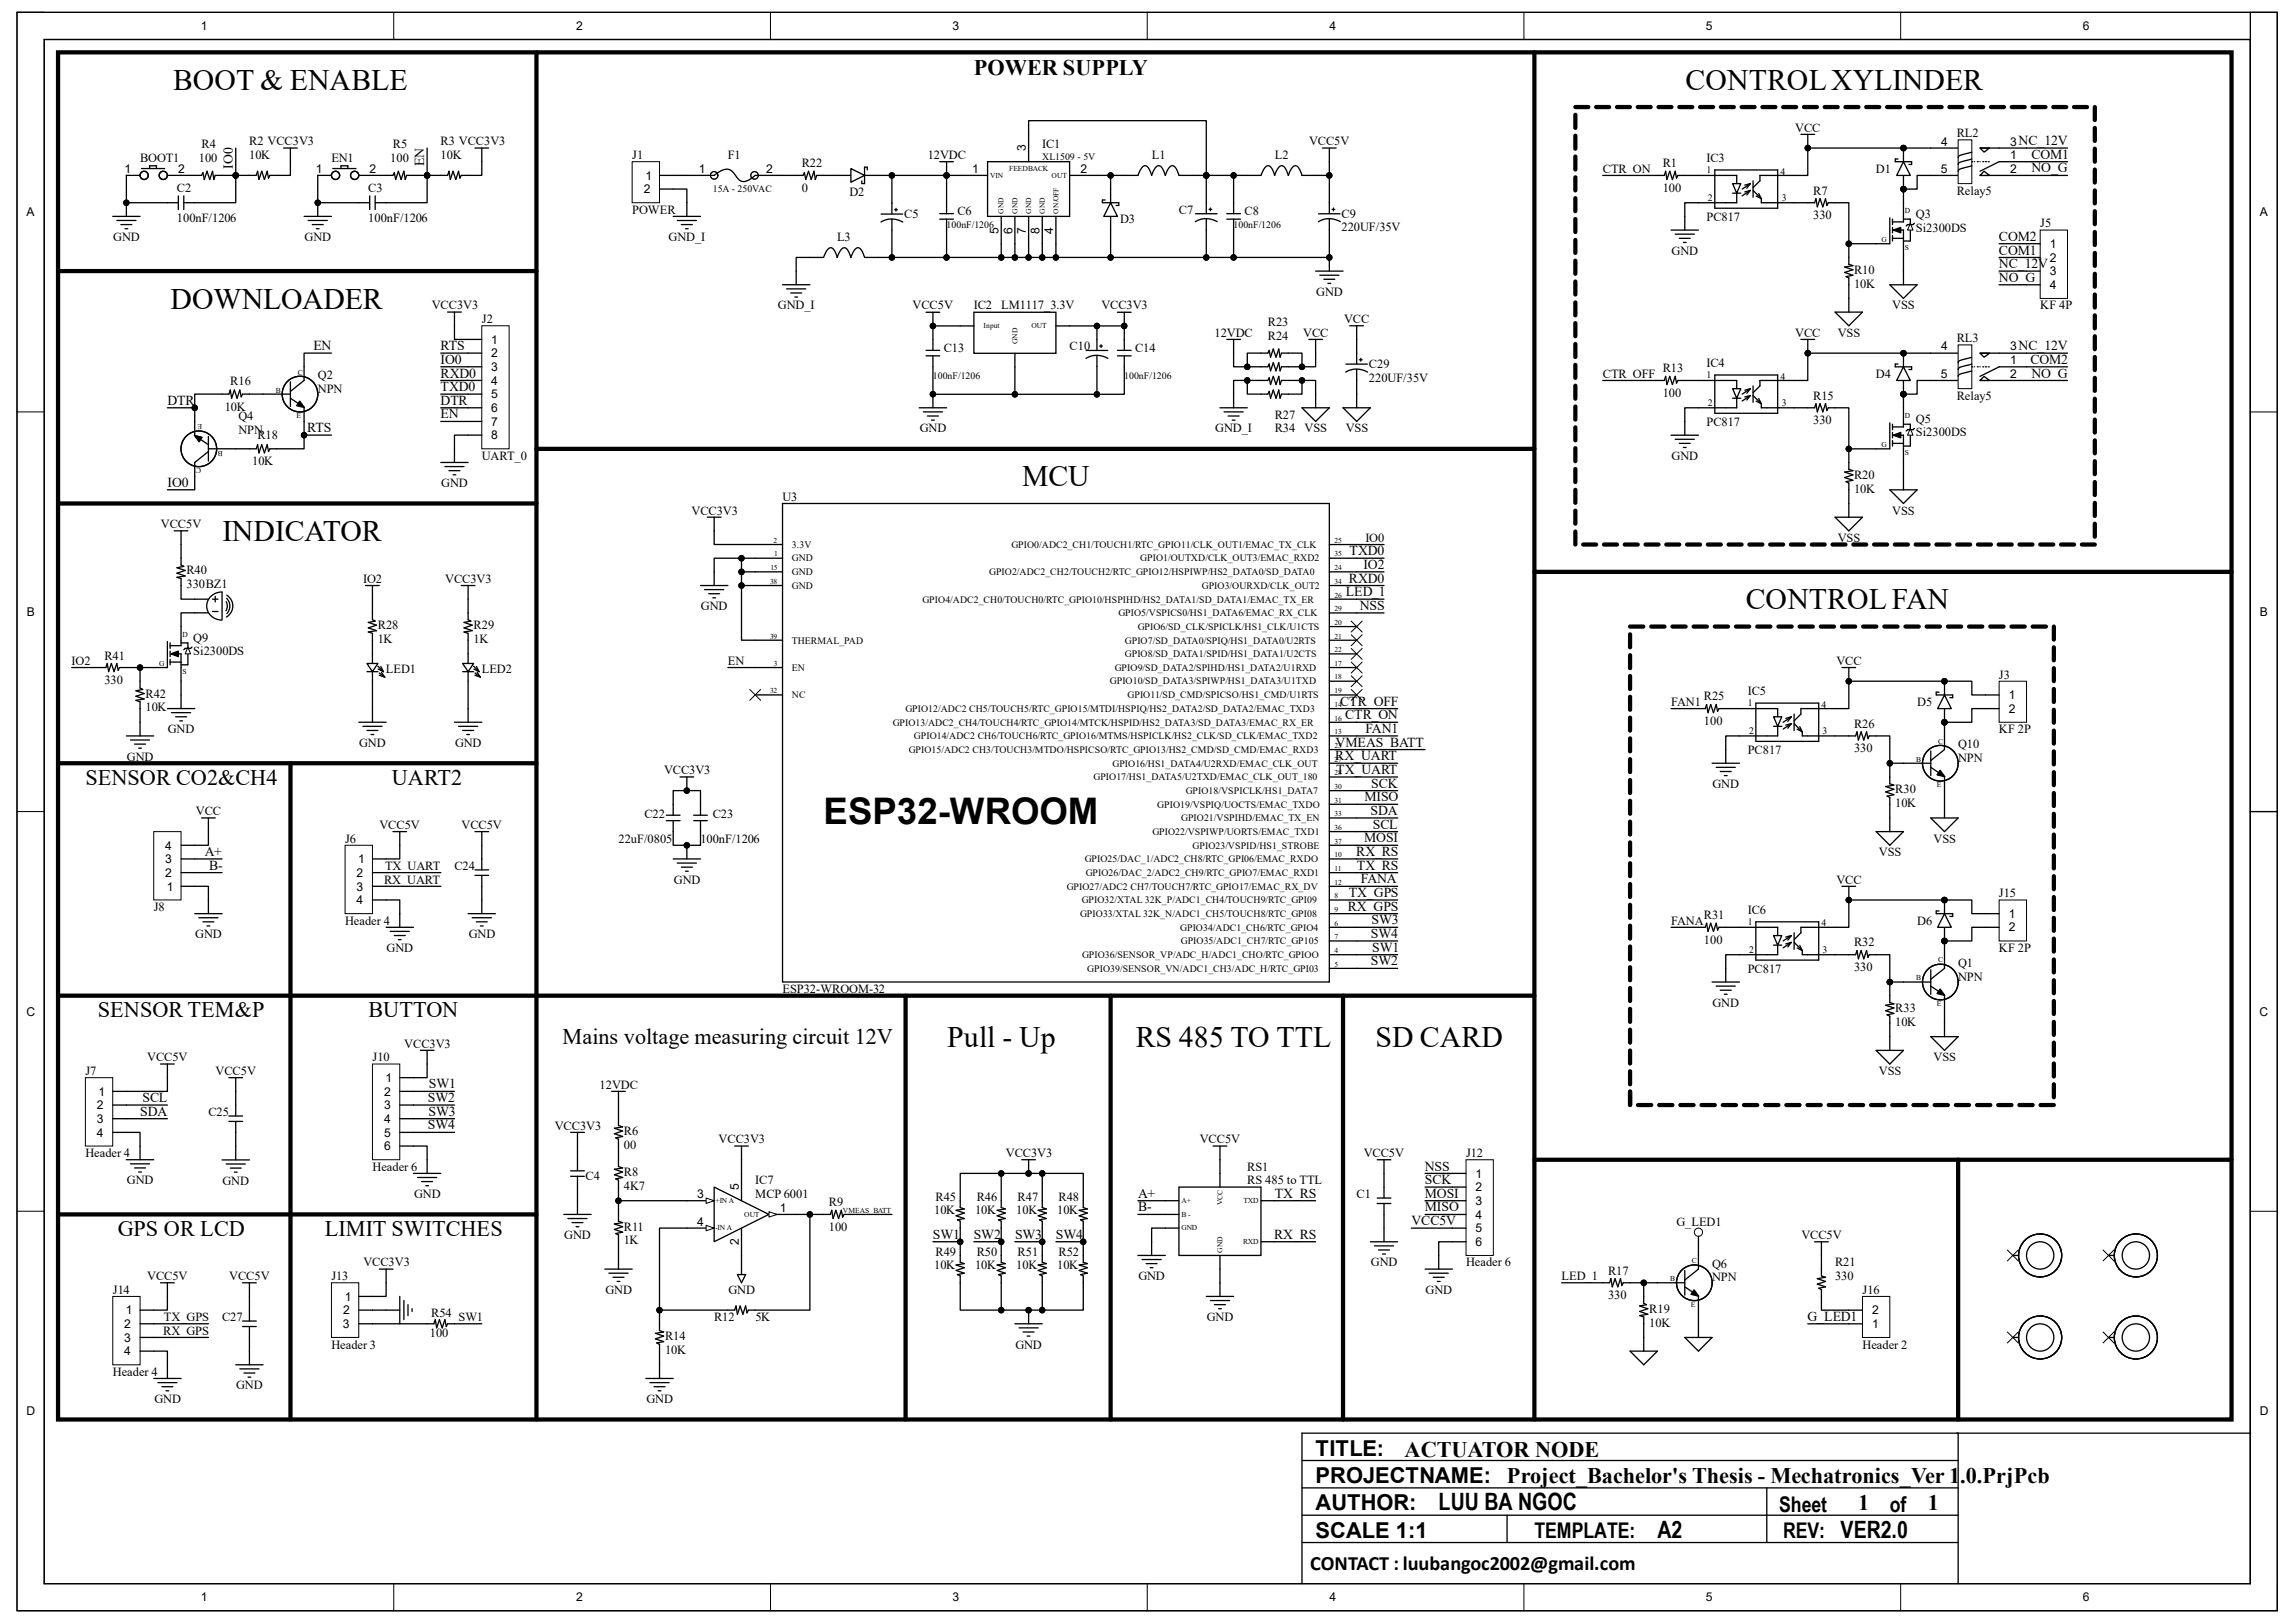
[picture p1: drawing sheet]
<svg xmlns="http://www.w3.org/2000/svg" width="297mm" height="210mm" viewBox="0 0 297 210" stroke-linecap="round" stroke-linejoin="round" font-family="sans-serif">
<defs><g id="words">
<text font-size="4.7" x="106.6" y="106.6">ESP32-WROOM</text>
<g font-size="3.9">
<text x="22.4" y="11.6">BOOT &amp; ENABLE</text>
<text x="218.1" y="11.6">CONTROL XYLINDER</text>
<text x="22.1" y="39.9">DOWNLOADER</text>
<text x="132.3" y="62.9">MCU</text>
<text x="28.8" y="70">INDICATOR</text>
<text x="225.9" y="78.8">CONTROL FAN</text>
<text x="122.6" y="135.4">Pull - Up</text>
<text x="147" y="135.4">RS 485 TO TTL</text>
<text x="178" y="135.4">SD CARD</text>
</g>
<g font-size="3.1">
<text x="186.2" y="195.4">LUU BA NGOC</text>
<text x="214.5" y="199">A2</text>
</g>
<g font-size="2.9">
<text x="126" y="9.7">POWER SUPPLY</text>
<text x="11" y="101.5">SENSOR CO2&amp;CH4</text>
<text x="50.7" y="101.5">UART2</text>
<text x="12.7" y="131.6">SENSOR TEM&amp;P</text>
<text x="47.7" y="131.6">BUTTON</text>
<text x="72.8" y="135.1">Mains voltage measuring circuit 12V</text>
<text x="15.2" y="159.9">GPS OR LCD</text>
<text x="42" y="159.9">LIMIT SWITCHES</text>
<text x="181.8" y="188.6">ACTUATOR NODE</text>
<text x="195" y="191.9">Project_Bachelor's Thesis - Mechatronics_Ver 1.0.PrjPcb</text>
<text x="240.5" y="195.5">1</text>
<text x="249.5" y="195.5">1</text>
</g>
<g font-size="2.8">
<text x="170.3" y="188.4">TITLE:</text>
<text x="170.3" y="191.9">PROJECTNAME:</text>
<text x="170.3" y="195.5">AUTHOR:</text>
<text x="230.3" y="195.7">Sheet</text>
<text x="244.6" y="195.7">of</text>
<text x="170.3" y="199">SCALE 1:1</text>
<text x="198.6" y="199">TEMPLATE:</text>
<text x="230.8" y="199">REV: VER2.0</text>
</g>
<text font-size="2.6" x="169.5" y="203.2">CONTACT : luubangoc2002@gmail.com</text>
<g font-size="1.8">
<text x="30.1" y="21.8" transform="rotate(-90 30.1 21.8)">IO0</text>
<text x="54.9" y="21.5" transform="rotate(-90 54.9 21.5)">EN</text>
<text x="262.9" y="20.5">COM1</text>
<text x="262.9" y="22.3">NO_G</text>
<text x="258.7" y="31.2">COM2</text>
<text x="258.7" y="32.9">COM1</text>
<text x="258.7" y="34.7">NC_12V</text>
<text x="258.7" y="36.4">NO_G</text>
<text x="40.6" y="45.3">EN</text>
<text x="57" y="45.3">RTS</text>
<text x="57" y="47.1">IO0</text>
<text x="262.8" y="47.1">COM2</text>
<text x="21.7" y="52.4">DTR</text>
<text x="57" y="52.4">DTR</text>
<text x="57" y="48.9">RXD0</text>
<text x="57" y="50.6">TXD0</text>
<text x="262.9" y="48.9">NO_G</text>
<text x="39.8" y="55.9">RTS</text>
<text x="57" y="54.1">EN</text>
<text x="21.7" y="63">IO0</text>
<text x="174.7" y="71.8">TXD0</text>
<text x="174.2" y="77.2">LED_1</text>
<text x="174.6" y="75.4">RXD0</text>
<text x="176.4" y="73.6">IO2</text>
<text x="176" y="78.9">NSS</text>
<text x="173.4" y="91.3">CTR_OFF</text>
<text x="174.1" y="93.1">CTR_ON</text>
<text x="176.7" y="94.8">FAN1</text>
<text x="172.8" y="98.4">RX_UART</text>
<text x="172.8" y="96.6">VMEAS_BATT</text>
<text x="172.9" y="100.2">TX_UART</text>
<text x="177.5" y="101.9">SCK</text>
<text x="176.6" y="103.7">MISO</text>
<text x="177.4" y="105.5">SDA</text>
<text x="177.7" y="107.2">SCL</text>
<text x="26.5" y="110.8">A+</text>
<text x="27.1" y="112.5">B-</text>
<text x="175.5" y="110.8">RX_RS</text>
<text x="175.6" y="112.5">TX_RS</text>
<text x="176.5" y="109">MOSI</text>
<text x="174.4" y="117.9">RX_GPS</text>
<text x="174.5" y="116.1">TX_GPS</text>
<text x="176.1" y="114.3">FANA</text>
<text x="177.5" y="119.6">SW3</text>
<text x="177.4" y="124.9">SW2</text>
<text x="177.4" y="121.4">SW4</text>
<text x="177.6" y="123.1">SW1</text>
<text x="18.5" y="142.6">SCL</text>
<text x="55.4" y="142.6">SW2</text>
<text x="55.5" y="140.8">SW1</text>
<text x="18.2" y="144.4">SDA</text>
<text x="55.4" y="146.1">SW4</text>
<text x="55.5" y="144.4">SW3</text>
<text x="147.3" y="155">A+</text>
<text x="165" y="155">TX_RS</text>
<text x="184.4" y="155">MOSI</text>
<text x="184.4" y="153.2">SCK</text>
<text x="184.4" y="151.5">NSS</text>
<text x="120.7" y="160.3">SW1</text>
<text x="126" y="160.3">SW2</text>
<text x="131.4" y="160.3">SW3</text>
<text x="136.6" y="160.3">SW4</text>
<text x="147.3" y="156.8">B-</text>
<text x="164.9" y="160.3">RX_RS</text>
<text x="182.7" y="158.5">VCC5V</text>
<text x="184.4" y="156.8">MISO</text>
<text x="233.9" y="170.9">G_LED1</text>
</g>
<g font-size="1.6">
<text x="26" y="3.9">1</text>
<text x="74.5" y="3.9">2</text>
<text x="123.3" y="3.9">3</text>
<text x="172" y="3.9">4</text>
<text x="220.8" y="3.9">5</text>
<text x="269.5" y="3.9">6</text>
<text x="232.3" y="17.1">VCC</text>
<text x="253.2" y="17.7">RL2</text>
<text x="16.1" y="22.4">1</text>
<text x="18.1" y="20.9">BOOT1</text>
<text x="23.1" y="22.4">2</text>
<text x="25.7" y="20.9">100</text>
<text x="26.1" y="19.2">R4</text>
<text x="32.3" y="18.8">R2 VCC3V3</text>
<text x="32.3" y="20.6">10K</text>
<text x="40.9" y="22.4">1</text>
<text x="42.9" y="20.9">EN1</text>
<text x="47.8" y="22.4">2</text>
<text x="50.5" y="20.9">100</text>
<text x="50.8" y="19.2">R5</text>
<text x="57" y="18.8">R3 VCC3V3</text>
<text x="57" y="20.6">10K</text>
<text x="81.8" y="20.6">J1</text>
<text x="83.5" y="23.2">1</text>
<text x="90.4" y="22.4">1</text>
<text x="94.2" y="20.6">F1</text>
<text x="99.1" y="22.4">2</text>
<text x="103.8" y="21.6">R22</text>
<text x="120.1" y="20.6">12VDC</text>
<text x="125.8" y="22.4">1</text>
<text x="132.8" y="19.5" transform="rotate(-90 132.8 19.5)">3</text>
<text x="134.9" y="19.2">IC1</text>
<text x="139.8" y="22.4">2</text>
<text x="149.1" y="20.6">L1</text>
<text x="165" y="20.6">L2</text>
<text x="169.4" y="18.8">VCC5V</text>
<text x="207.4" y="22.4">CTR_ON</text>
<text x="215.2" y="21.6">R1</text>
<text x="220.9" y="20.9">IC3</text>
<text x="242.8" y="22.4">D1</text>
<text x="251.2" y="22.4">5</text>
<text x="251.2" y="18.8">4</text>
<text x="260.1" y="22.4">2</text>
<text x="260.1" y="20.6">1</text>
<text x="260.1" y="18.8">3NC_12V</text>
<text x="3.4" y="28">A</text>
<text x="22.9" y="24.8">C2</text>
<text x="22.9" y="28.7">100nF/1206</text>
<text x="47.7" y="24.8">C3</text>
<text x="47.7" y="28.7">100nF/1206</text>
<text x="81.8" y="27.6">POWER</text>
<text x="83.3" y="25">2</text>
<text x="103.8" y="24.8">0</text>
<text x="109.9" y="25.4">D2</text>
<text x="117" y="28.2">C5</text>
<text x="123.9" y="27.8">C6</text>
<text x="144.9" y="28.9">D3</text>
<text x="152.6" y="27.6">C7</text>
<text x="161.1" y="27.8">C8</text>
<text x="173.6" y="28.2">C9</text>
<text x="173.6" y="29.9">220UF/35V</text>
<text x="215.2" y="24.8">100</text>
<text x="220.9" y="28.5">PC817</text>
<text x="234.7" y="25.2">R7</text>
<text x="234.7" y="28.4">330</text>
<text x="247.9" y="28.2">Q3</text>
<text x="247.9" y="30">Si2300DS</text>
<text x="253.2" y="25.2">Relay5</text>
<text x="264" y="29.4">J5</text>
<text x="292.4" y="28">A</text>
<text x="14.6" y="31.2">GND</text>
<text x="39.4" y="31.2">GND</text>
<text x="86.5" y="31.2">GND_I</text>
<text x="108.3" y="31.2">L3</text>
<text x="129.2" y="30.2" transform="rotate(-90 129.2 30.2)">5</text>
<text x="131" y="30.2" transform="rotate(-90 131 30.2)">6</text>
<text x="132.8" y="30.2" transform="rotate(-90 132.8 30.2)">7</text>
<text x="134.5" y="30.2" transform="rotate(-90 134.5 30.2)">8</text>
<text x="136.3" y="30.2" transform="rotate(-90 136.3 30.2)">4</text>
<text x="216.3" y="33">GND</text>
<text x="239.9" y="35.4">R10</text>
<text x="265.3" y="32.1">1</text>
<text x="265.3" y="33.9">2</text>
<text x="265.3" y="35.6">3</text>
<text x="55.9" y="40">VCC3V3</text>
<text x="62.4" y="41.8">J2</text>
<text x="100.7" y="40">GND_I</text>
<text x="118.1" y="40">VCC5V</text>
<text x="126" y="40">IC2</text>
<text x="129.6" y="40">LM1117_3.3V</text>
<text x="142.5" y="40">VCC3V3</text>
<text x="170.3" y="38.3">GND</text>
<text x="173.9" y="41.8">VCC</text>
<text x="239.9" y="37.2">10K</text>
<text x="244.9" y="40">VSS</text>
<text x="264" y="40">KF 4P</text>
<text x="265.3" y="37.4">4</text>
<text x="63.6" y="44.4">1</text>
<text x="63.6" y="46.2">2</text>
<text x="122.1" y="45.5">C13</text>
<text x="138.4" y="45.3">C10</text>
<text x="146.9" y="45.5">C14</text>
<text x="157.2" y="43.6">12VDC</text>
<text x="164.1" y="42.2">R23</text>
<text x="164.1" y="43.9">R24</text>
<text x="168.7" y="43.6">VCC</text>
<text x="177.2" y="47.6">C29</text>
<text x="220.9" y="47.5">IC4</text>
<text x="232.3" y="43.6">VCC</text>
<text x="237.8" y="43.6">VSS</text>
<text x="251.2" y="45.3">4</text>
<text x="253.2" y="44.3">RL3</text>
<text x="260.1" y="47.1">1</text>
<text x="260.1" y="45.3">3NC_12V</text>
<text x="29.1" y="53.1">10K</text>
<text x="29.8" y="49.8">R16</text>
<text x="41.1" y="49.1">Q2</text>
<text x="41.1" y="50.8">NPN</text>
<text x="63.6" y="48">3</text>
<text x="63.6" y="49.8">4</text>
<text x="63.6" y="51.6">5</text>
<text x="63.6" y="53.3">6</text>
<text x="177.2" y="49.4">220UF/35V</text>
<text x="207.4" y="48.9">CTR_OFF</text>
<text x="215.2" y="48.2">R13</text>
<text x="215.2" y="51.4">100</text>
<text x="234.7" y="51.7">R15</text>
<text x="242.8" y="48.9">D4</text>
<text x="251.2" y="48.9">5</text>
<text x="253.2" y="51.7">Relay5</text>
<text x="260.1" y="48.9">2</text>
<text x="30.9" y="54.4">Q4</text>
<text x="30.9" y="56.1">NPN</text>
<text x="33.3" y="56.9">R18</text>
<text x="62.4" y="59.5">UART_0</text>
<text x="63.6" y="55.1">7</text>
<text x="63.6" y="56.9">8</text>
<text x="119" y="56">GND</text>
<text x="157.3" y="56">GND_I</text>
<text x="165" y="54.2">R27</text>
<text x="165" y="56">R34</text>
<text x="168.8" y="56">VSS</text>
<text x="174.2" y="56">VSS</text>
<text x="216.3" y="59.5">GND</text>
<text x="220.9" y="55.1">PC817</text>
<text x="234.7" y="54.9">330</text>
<text x="247.9" y="54.7">Q5</text>
<text x="247.9" y="56.5">Si2300DS</text>
<text x="32.6" y="60.2">10K</text>
<text x="57.1" y="63">GND</text>
<text x="101.3" y="64.8">U3</text>
<text x="239.9" y="62">R20</text>
<text x="239.9" y="63.8">10K</text>
<text x="20.8" y="68.3">VCC5V</text>
<text x="89.5" y="66.6">VCC3V3</text>
<text x="176.7" y="70.1">IO0</text>
<text x="237.8" y="70.1">VSS</text>
<text x="244.9" y="66.6">VSS</text>
<text x="24.1" y="74.3">R40</text>
<text x="24.1" y="76.1">330BZ1</text>
<text x="47" y="75.4">IO2</text>
<text x="57.6" y="75.4">VCC3V3</text>
<text x="3.5" y="79.7">B</text>
<text x="25" y="83">Q9</text>
<text x="48.9" y="81.4">R28</text>
<text x="48.9" y="83.2">1K</text>
<text x="61.3" y="81.4">R29</text>
<text x="61.3" y="83.2">1K</text>
<text x="90.7" y="79">GND</text>
<text x="292.5" y="79.7">B</text>
<text x="9.3" y="86">IO2</text>
<text x="13.5" y="85.3">R41</text>
<text x="13.5" y="88.5">330</text>
<text x="25" y="84.8">Si2300DS</text>
<text x="50" y="87.1">LED1</text>
<text x="62.4" y="87.1">LED2</text>
<text x="94.2" y="86">EN</text>
<text x="226.2" y="89.9">IC5</text>
<text x="237.7" y="86">VCC</text>
<text x="258.7" y="87.8">J3</text>
<text x="18.8" y="90.3">R42</text>
<text x="18.8" y="92">10K</text>
<text x="21.7" y="94.9">GND</text>
<text x="216.3" y="91.4">FAN1</text>
<text x="220.5" y="90.6">R25</text>
<text x="220.5" y="93.8">100</text>
<text x="239.9" y="94.2">R26</text>
<text x="248.1" y="91.4">D5</text>
<text x="258.7" y="94.9">KF 2P</text>
<text x="260" y="90.5">1</text>
<text x="260" y="92.2">2</text>
<text x="16.4" y="98.4">GND</text>
<text x="46.5" y="96.6">GND</text>
<text x="58.9" y="96.6">GND</text>
<text x="85.9" y="100.2">VCC3V3</text>
<text x="221.6" y="101.9">GND</text>
<text x="226.2" y="97.5">PC817</text>
<text x="239.9" y="97.4">330</text>
<text x="253.4" y="96.8">Q10</text>
<text x="253.4" y="98.6">NPN</text>
<text x="25.4" y="105.5">VCC</text>
<text x="49.1" y="107.3">VCC5V</text>
<text x="59.7" y="107.3">VCC5V</text>
<text x="83.4" y="105.8">C22</text>
<text x="92.2" y="105.8">C23</text>
<text x="245.3" y="102.7">R30</text>
<text x="245.3" y="104.4">10K</text>
<text x="21.4" y="113.5">2</text>
<text x="21.4" y="111.7">3</text>
<text x="21.4" y="109.9">4</text>
<text x="44.7" y="109.1">J6</text>
<text x="46.1" y="113.5">2</text>
<text x="46.4" y="111.7">1</text>
<text x="49.8" y="112.6">TX_UART</text>
<text x="58.8" y="112.6">C24</text>
<text x="80.1" y="109.1">22uF/0805</text>
<text x="90.6" y="109.1">100nF/1206</text>
<text x="243.2" y="110.8">VSS</text>
<text x="250.2" y="109.1">VSS</text>
<text x="19.9" y="117.9">J8</text>
<text x="21.6" y="115.2">1</text>
<text x="44.7" y="119.6">Header 4</text>
<text x="46.1" y="115.2">3</text>
<text x="46.1" y="117">4</text>
<text x="49.7" y="114.3">RX_UART</text>
<text x="87.2" y="114.3">GND</text>
<text x="216.3" y="119.6">FANA</text>
<text x="220.5" y="119">R31</text>
<text x="226.2" y="118.2">IC6</text>
<text x="237.7" y="114.3">VCC</text>
<text x="248.1" y="119.6">D6</text>
<text x="258.7" y="116.1">J15</text>
<text x="260" y="118.8">1</text>
<text x="25.3" y="121.4">GND</text>
<text x="50" y="123.2">GND</text>
<text x="60.7" y="121.4">GND</text>
<text x="220.5" y="122.1">100</text>
<text x="226.2" y="125.9">PC817</text>
<text x="239.9" y="122.5">R32</text>
<text x="239.9" y="125.6">330</text>
<text x="253.4" y="125.1">Q1</text>
<text x="258.7" y="123.2">KF 2P</text>
<text x="260" y="120.5">2</text>
<text x="3.4" y="131.4">C</text>
<text x="101.3" y="128.5">ESP32-WROOM-32</text>
<text x="221.6" y="130.3">GND</text>
<text x="245.3" y="131">R33</text>
<text x="253.4" y="126.9">NPN</text>
<text x="292.4" y="131.4">C</text>
<text x="19" y="137.3">VCC5V</text>
<text x="48.2" y="137.3">J10</text>
<text x="52.3" y="135.6">VCC3V3</text>
<text x="245.3" y="132.8">10K</text>
<text x="250.2" y="137.3">VSS</text>
<text x="11" y="139.1">J7</text>
<text x="12.5" y="143.6">2</text>
<text x="12.7" y="141.8">1</text>
<text x="27.9" y="139.1">VCC5V</text>
<text x="49.7" y="141.8">2</text>
<text x="49.7" y="143.6">3</text>
<text x="49.9" y="140">1</text>
<text x="77.6" y="140.9">12VDC</text>
<text x="243.2" y="139.1">VSS</text>
<text x="11" y="149.7">Header 4</text>
<text x="12.5" y="145.3">3</text>
<text x="12.5" y="147.1">4</text>
<text x="27" y="144.4">C25</text>
<text x="49.7" y="145.3">4</text>
<text x="49.7" y="147.1">5</text>
<text x="49.7" y="148.8">6</text>
<text x="71.8" y="146.2">VCC3V3</text>
<text x="80.7" y="146.9">R6</text>
<text x="80.7" y="148.7">00</text>
<text x="93" y="148">VCC3V3</text>
<text x="130.2" y="149.7">VCC3V3</text>
<text x="155.3" y="148">VCC5V</text>
<text x="176.5" y="149.7">VCC5V</text>
<text x="189.7" y="149.7">J12</text>
<text x="16.4" y="153.2">GND</text>
<text x="28.8" y="153.3">GND</text>
<text x="48.2" y="151.5">Header 6</text>
<text x="53.6" y="155">GND</text>
<text x="75.8" y="152.7">C4</text>
<text x="80.7" y="152.2">R8</text>
<text x="80.7" y="154">4K7</text>
<text x="90.2" y="155">3</text>
<text x="95.6" y="154" transform="rotate(-90 95.6 154)">5</text>
<text x="97.7" y="153.2">IC7</text>
<text x="97.7" y="155">MCP 6001</text>
<text x="121.1" y="155.4">R45</text>
<text x="126.4" y="155.4">R46</text>
<text x="131.7" y="155.4">R47</text>
<text x="137" y="155.4">R48</text>
<text x="161.4" y="151.5">RS1</text>
<text x="161.4" y="153.2">RS 485 to TTL</text>
<text x="175.6" y="155.1">C1</text>
<text x="191" y="152.4">1</text>
<text x="191" y="154.1">2</text>
<text x="191" y="155.9">3</text>
<text x="73" y="160.3">GND</text>
<text x="80.7" y="159.3">R11</text>
<text x="80.7" y="161">1K</text>
<text x="90.2" y="158.6">4</text>
<text x="95.6" y="161.1" transform="rotate(-90 95.6 161.1)">2</text>
<text x="100.9" y="156.8">1</text>
<text x="107.3" y="156.1">R9</text>
<text x="107.3" y="159.3">100</text>
<text x="120.9" y="157.1">10K</text>
<text x="126.2" y="157.1">10K</text>
<text x="131.5" y="157.1">10K</text>
<text x="136.8" y="157.1">10K</text>
<text x="191" y="157.7">4</text>
<text x="191" y="159.5">5</text>
<text x="191" y="161.2">6</text>
<text x="217" y="158.6">G_LED1</text>
<text x="233.1" y="160.3">VCC5V</text>
<text x="14.6" y="167.4">J14</text>
<text x="19" y="165.7">VCC5V</text>
<text x="29.7" y="165.7">VCC5V</text>
<text x="42.9" y="165.7">J13</text>
<text x="47" y="163.9">VCC3V3</text>
<text x="78.4" y="167.4">GND</text>
<text x="94.3" y="167.4">GND</text>
<text x="120.9" y="164.2">10K</text>
<text x="121.1" y="162.5">R49</text>
<text x="126.2" y="164.2">10K</text>
<text x="126.4" y="162.5">R50</text>
<text x="131.5" y="164.2">10K</text>
<text x="131.7" y="162.5">R51</text>
<text x="136.8" y="164.2">10K</text>
<text x="137" y="162.5">R52</text>
<text x="147.3" y="165.7">GND</text>
<text x="177.4" y="163.9">GND</text>
<text x="184.5" y="167.4">GND</text>
<text x="189.7" y="163.9">Header 6</text>
<text x="202.1" y="165.7">LED_1</text>
<text x="208.1" y="164.9">R17</text>
<text x="221.6" y="164">Q6</text>
<text x="221.6" y="165.8">NPN</text>
<text x="237.5" y="163.9">R21</text>
<text x="237.5" y="165.7">330</text>
<text x="241" y="167.4">J16</text>
<text x="16.1" y="171.8">2</text>
<text x="16.1" y="173.6">3</text>
<text x="16.3" y="170.1">1</text>
<text x="21.1" y="172.7">RX_GPS</text>
<text x="21.2" y="170.9">TX_GPS</text>
<text x="28.7" y="171">C27</text>
<text x="44.4" y="171.8">3</text>
<text x="44.4" y="170.1">2</text>
<text x="44.6" y="168.3">1</text>
<text x="55.6" y="173.1">100</text>
<text x="55.8" y="170.4">R54</text>
<text x="59.4" y="170.9">SW1</text>
<text x="86.1" y="173.4">R14</text>
<text x="92.4" y="170.9">R12</text>
<text x="97.8" y="170.9">5K</text>
<text x="156.2" y="170.9">GND</text>
<text x="208.1" y="168.1">330</text>
<text x="213.4" y="169.9">R19</text>
<text x="213.4" y="171.7">10K</text>
<text x="242.3" y="171.8">1</text>
<text x="242.3" y="170.1">2</text>
<text x="14.6" y="178">Header 4</text>
<text x="16.1" y="175.4">4</text>
<text x="30.6" y="179.8">GND</text>
<text x="42.9" y="174.5">Header 3</text>
<text x="86.1" y="175.2">10K</text>
<text x="131.4" y="174.5">GND</text>
<text x="241" y="174.5">Header 2</text>
<text x="3.4" y="183.1">D</text>
<text x="20" y="181.6">GND</text>
<text x="83.7" y="181.6">GND</text>
<text x="292.4" y="183.1">D</text>
<text x="26" y="207.2">1</text>
<text x="74.5" y="207.2">2</text>
<text x="123.3" y="207.2">3</text>
<text x="172" y="207.2">4</text>
<text x="220.8" y="207.2">5</text>
<text x="269.5" y="207.2">6</text>
</g>
<g font-size="1.3">
<text x="134.9" y="20.7">XL1509 - 5V</text>
<text x="220.9" y="22.4">1</text>
<text x="230.4" y="22.6">4</text>
<text x="92.2" y="24.9">15A - 250VAC</text>
<text x="122.5" y="29.5">100nF/1206</text>
<text x="159.6" y="29.5">100nF/1206</text>
<text x="221" y="26">2</text>
<text x="230.6" y="26">3</text>
<text x="120.7" y="49">100nF/1206</text>
<text x="145.5" y="49">100nF/1206</text>
<text x="220.9" y="48.9">1</text>
<text x="221" y="52.5">2</text>
<text x="230.4" y="49.1">4</text>
<text x="230.6" y="52.5">3</text>
<text x="102.5" y="70.9">3.3V</text>
<text x="130.9" y="70.9">GPIO0/ADC2_CH1/TOUCH1/RTC_GPIO11/CLK_OUT1/EMAC_TX_CLK</text>
<text x="102.5" y="72.6">GND</text>
<text x="102.5" y="74.4">GND</text>
<text x="102.5" y="76.2">GND</text>
<text x="119.4" y="78">GPIO4/ADC2_CH0/TOUCH0/RTC_GPIO10/HSPIHD/HS2_DATA1/SD_DATA1/EMAC_TX_ER</text>
<text x="128" y="74.4">GPIO2/ADC2_CH2/TOUCH2/RTC_GPIO12/HSPIWP/HS2_DATA0/SD_DATA0</text>
<text x="147.6" y="72.6">GPIO1/OUTXD/CLK_OUT3/EMAC_RXD2</text>
<text x="155.5" y="76.2">GPIO3/OURXD/CLK_OUT2</text>
<text x="102.5" y="83.3">THERMAL_PAD</text>
<text x="144.7" y="79.7">GPIO5/VSPICS0/HS1_DATA6/EMAC_RX_CLK</text>
<text x="145.6" y="83.3">GPIO7/SD_DATA0/SPIQ/HS1_DATA0/U2RTS</text>
<text x="147.2" y="81.5">GPIO6/SD_CLK/SPICLK/HS1_CLK/U1CTS</text>
<text x="102.5" y="86.8">EN</text>
<text x="143.6" y="88.6">GPIO10/SD_DATA3/SPIWP/HS1_DATA3/U1TXD</text>
<text x="144.3" y="86.8">GPIO9/SD_DATA2/SPIHD/HS1_DATA2/U1RXD</text>
<text x="145.6" y="85">GPIO8/SD_DATA1/SPID/HS1_DATA1/U2CTS</text>
<text x="102.5" y="90.3">NC</text>
<text x="115.5" y="93.9">GPIO13/ADC2_CH4/TOUCH4/RTC_GPIO14/MTCK/HSPID/HS2_DATA3/SD_DATA3/EMAC_RX_ER</text>
<text x="117.2" y="92.1">GPIO12/ADC2 CH5/TOUCH5/RTC_GPIO15/MTDI/HSPIQ/HS2_DATA2/SD_DATA2/EMAC_TXD3</text>
<text x="118.3" y="95.7">GPIO14/ADC2 CH6/TOUCH6/RTC_GPIO16/MTMS/HSPICLK/HS2_CLK/SD_CLK/EMAC_TXD2</text>
<text x="145.9" y="90.3">GPIO11/SD_CMD/SPICSO/HS1_CMD/U1RTS</text>
<text x="226.2" y="91.4">1</text>
<text x="226.4" y="95">2</text>
<text x="235.7" y="91.6">4</text>
<text x="235.9" y="95">3</text>
<text x="117.6" y="97.4">GPIO15/ADC2 CH3/TOUCH3/MTDO/HSPICSO/RTC_GPIO13/HS2_CMD/SD_CMD/EMAC_RXD3</text>
<text x="141.5" y="101">GPIO17/HS1_DATA5/U2TXD/EMAC_CLK_OUT_180</text>
<text x="144" y="99.2">GPIO16/HS1_DATA4/U2RXD/EMAC_CLK_OUT</text>
<text x="149.8" y="104.5">GPIO19/VSPIQ/UOCTS/EMAC_TXDO</text>
<text x="152.9" y="106.3">GPIO21/VSPIHD/EMAC_TX_EN</text>
<text x="153.5" y="102.7">GPIO18/VSPICLK/HS1_DATA7</text>
<text x="140.4" y="111.6">GPIO25/DAC_1/ADC2_CH8/RTC_GPI06/EMAC_RXDO</text>
<text x="140.5" y="113.3">GPIO26/DAC_2/ADC2_CH9/RTC_GPIO7/EMAC_RXD1</text>
<text x="149.1" y="108">GPIO22/VSPIWP/UORTS/EMAC_TXD1</text>
<text x="154.3" y="109.8">GPIO23/VSPID/HS1_STROBE</text>
<text x="138" y="115.1">GPIO27/ADC2 CH7/TOUCH7/RTC_GPIO17/EMAC_RX_DV</text>
<text x="139.8" y="118.7">GPIO33/XTAL 32K_N/ADC1_CH5/TOUCH8/RTC_GPI08</text>
<text x="140" y="116.9">GPIO32/XTAL 32K_P/ADC1_CH4/TOUCH9/RTC_GPI09</text>
<text x="226.2" y="119.7">1</text>
<text x="235.7" y="119.9">4</text>
<text x="140" y="124">GPIO36/SENSOR_VP/ADC_H/ADC1_CHO/RTC_GPIOO</text>
<text x="140.7" y="125.7">GPIO39/SENSOR_VN/ADC1_CH3/ADC_H/RTC_GPI03</text>
<text x="152.7" y="120.4">GPIO34/ADC1_CH6/RTC_GPIO4</text>
<text x="152.8" y="122.2">GPIO35/ADC1_CH7/RTC_GP105</text>
<text x="226.4" y="123.3">2</text>
<text x="235.9" y="123.3">3</text>
</g>
<g font-size="1">
<text x="128.1" y="23">VIN</text>
<text x="130.6" y="22.1">FEEDBACK</text>
<text x="136.1" y="23">OUT</text>
<text x="129.9" y="27.6" transform="rotate(-90 129.9 27.6)">GND</text>
<text x="131.7" y="27.6" transform="rotate(-90 131.7 27.6)">GND</text>
<text x="133.4" y="27.6" transform="rotate(-90 133.4 27.6)">GND</text>
<text x="135.2" y="27.6" transform="rotate(-90 135.2 27.6)">GND</text>
<text x="137" y="27.6" transform="rotate(-90 137 27.6)">ON/OFF</text>
<text x="246.5" y="27.6">D</text>
<text x="243.5" y="31.3">G</text>
<text x="246.5" y="32.4">S</text>
<text x="127.3" y="42.5">Input</text>
<text x="131.7" y="44.5" transform="rotate(-90 131.7 44.5)">GND</text>
<text x="133.5" y="42.5">OUT</text>
<text x="35.7" y="50.8">B</text>
<text x="38.5" y="48.5">C</text>
<text x="26.2" y="54.9" transform="rotate(-180 26.2 54.9)">E</text>
<text x="28.8" y="58.3" transform="rotate(-180 28.8 58.3)">B</text>
<text x="38.4" y="54.1">E</text>
<text x="243.5" y="57.9">G</text>
<text x="246.5" y="58.9">S</text>
<text x="246.5" y="54.1">D</text>
<text x="26" y="60.6" transform="rotate(-180 26 60.6)">C</text>
<text x="100.1" y="70.2">2</text>
<text x="172.7" y="70.2">25</text>
<text x="99.7" y="75.6">38</text>
<text x="99.7" y="73.8">15</text>
<text x="100.2" y="72">1</text>
<text x="172.7" y="72">35</text>
<text x="172.7" y="73.8">24</text>
<text x="172.7" y="75.6">34</text>
<text x="172.7" y="77.3">26</text>
<text x="23.6" y="82.5">D</text>
<text x="99.7" y="82.6">39</text>
<text x="172.7" y="79.1">29</text>
<text x="172.7" y="80.9">20</text>
<text x="172.7" y="82.6">21</text>
<text x="20.6" y="86.2">G</text>
<text x="23.6" y="87.2">S</text>
<text x="99.7" y="89.7">32</text>
<text x="100.2" y="86.2">3</text>
<text x="172.7" y="84.4">22</text>
<text x="172.7" y="86.2">17</text>
<text x="172.7" y="87.9">18</text>
<text x="172.7" y="89.7">19</text>
<text x="172.7" y="91.5">14</text>
<text x="172.7" y="93.3">16</text>
<text x="172.7" y="95">13</text>
<text x="172.7" y="96.8">23</text>
<text x="172.7" y="98.6">27</text>
<text x="172.7" y="100.3">28</text>
<text x="248" y="98.6">B</text>
<text x="250.7" y="101.9">E</text>
<text x="250.8" y="96.3">C</text>
<text x="172.7" y="102.1">30</text>
<text x="172.7" y="103.8">31</text>
<text x="172.7" y="105.6">33</text>
<text x="172.7" y="107.4">36</text>
<text x="172.7" y="109.2">37</text>
<text x="172.7" y="111">10</text>
<text x="172.7" y="112.7">11</text>
<text x="172.7" y="114.5">12</text>
<text x="172.7" y="116.2">8</text>
<text x="172.7" y="118">9</text>
<text x="172.7" y="119.8">6</text>
<text x="172.7" y="121.5">7</text>
<text x="172.7" y="123.3">4</text>
<text x="172.7" y="125.1">5</text>
<text x="250.8" y="124.5">C</text>
<text x="248" y="126.9">B</text>
<text x="250.7" y="130.2">E</text>
<text x="92.6" y="155.7">+IN A</text>
<text x="152.9" y="155.7">A+</text>
<text x="158.2" y="155.9" transform="rotate(-90 158.2 155.9)">VCC</text>
<text x="160.9" y="155.7">TXD</text>
<text x="92.6" y="159.2">-IN A</text>
<text x="96.3" y="157.5">OUT</text>
<text x="109.1" y="156.9">VMEAS_BATT</text>
<text x="152.9" y="159.2">GND</text>
<text x="152.9" y="157.5">B -</text>
<text x="160.9" y="161">RXD</text>
<text x="158.2" y="162.1" transform="rotate(-90 158.2 162.1)">GND</text>
<text x="216.2" y="165.8">B</text>
<text x="218.9" y="163.5">C</text>
<text x="218.8" y="169.1">E</text>
</g>
</g></defs>
<g fill="none" stroke="#000" stroke-width=".13">
<path d="M2.2 1.6h292.5v206.8h-292.5zM2.2 1.6h3.5M5.7 5.1h285.5v199.8h-285.5zM51 1.6v3.5M99.7 1.6v3.5M148.5 1.6v3.5M197.2 1.6v3.5M246 1.6v3.5M291.2 1.6h3.5v3.5M2.2 53.3h3.5M291.2 53.3h3.5M2.2 105h3.5"/>
<path d="M291.2 105h3.5M2.2 156.7h3.5M291.2 156.7h3.5M51 204.9v3.5M99.7 204.9v3.5M148.5 204.9v3.5M197.2 204.9v3.5M246 204.9v3.5M294.7 204.9v3.5"/>
<circle cx="234" cy="19.2" r=".35"/>
<circle cx="246.3" cy="19.2" r=".35"/>
<circle cx="246.3" cy="24.5" r=".35"/>
</g>
<g fill="none" stroke="#000" stroke-width=".17">
<path d="M2.2 1.6h292.5v206.8h-292.5zM233.1 17.4h1.7M234 17.4v1.8M246.3 19.2v1.7M291.2 1.6v203.3h-285.5v-199.8h285.5M214.5 22.7h.9l.2-.5 .1 1 .4-1 .3 1 .4-1 .2 .9 .1-.4h.9M216.3 29.8h3.5M216.8 30.3h2.5M217.3 30.8h1.4M217.9 31.4h.3M218 28v1.8M234 26.2h.8l.2-.5 .2 1.1 .3-1.1 .4 1.1 .4-1.1 .1 .9 .2-.4h.9"/>
<path d="M246.3 22.7v1.8M291.2 105h3.5M168.5 196.1h84.9M168.5 189h84.9M168.5 192.5h84.9M168.5 199.6h84.9M195 196.1v3.5M228.7 192.5v7.1M253.4 185.5v19.4M291.3 185.5h-122.8v19.4"/>
</g>
<g fill="#000">
<circle cx="234" cy="19.2" r=".35"/>
<circle cx="246.3" cy="19.2" r=".35"/>
<circle cx="246.3" cy="24.5" r=".35"/>
</g>
<path d="M246.3 20.9l.9 1.8h-1.7z" fill-rule="evenodd" fill="#fff"/>
<g fill="none" stroke="#000" stroke-width=".17">
<path d="M245.6 20.6h-.3v.3h2.1v.4h-.4M246.3 20.9l.9 1.8h-1.7zM214.5 49.2h.9l.2-.5 .1 1.1 .4-1.1 .3 1.1 .4-1.1 .2 .9 .1-.4h.9M216.3 56.3h3.5M216.8 56.8h2.5M217.3 57.4h1.4M217.9 57.9h.3M218 54.5v1.8M233.1 43.9h1.7M234 52.8h.8l.2-.6 .2 1.1 .3-1.1 .4 1.1 .4-1.1 .1 .9 .2-.3h.9M234 43.9v1.8M246.3 45.7v1.8"/>
<path d="M246.3 49.2v1.8"/>
</g>
<g fill="#000">
<circle cx="234" cy="45.7" r=".35"/>
<circle cx="246.3" cy="51" r=".35"/>
<circle cx="246.3" cy="45.7" r=".35"/>
</g>
<g fill="none" stroke="#000" stroke-width=".13">
<circle cx="234" cy="45.7" r=".35"/>
<circle cx="246.3" cy="51" r=".35"/>
<circle cx="246.3" cy="45.7" r=".35"/>
</g>
<path d="M246.3 47.5l.9 1.7h-1.7z" fill-rule="evenodd" fill="#fff"/>
<g fill="none" stroke="#000" stroke-width=".17">
<path d="M245.6 47.1h-.3v.4h2.1v.3h-.4M246.3 47.5l.9 1.7h-1.7zM219.8 91.7h.9l.2-.5 .1 1 .4-1 .4 1 .3-1 .2 .8 .2-.3h.8M221.6 98.8h3.5M222.1 99.3h2.5M222.6 99.8h1.4M223.3 97v1.8M238.4 86.4h1.7M239.3 95.2h.8l.2-.5 .2 1.1 .4-1.1 .3 1.1 .4-1.1 .1 .9 .2-.4h.9M239.3 86.4v1.7M251.7 88.1v1.8M251.7 91.7v1.8"/>
<path d="M223.2 100.4h.3"/>
</g>
<g fill="#000">
<circle cx="239.3" cy="88.2" r=".35"/>
<circle cx="251.6" cy="88.2" r=".35"/>
<circle cx="251.6" cy="93.5" r=".35"/>
</g>
<g fill="none" stroke="#000" stroke-width=".13">
<circle cx="239.3" cy="88.2" r=".35"/>
<circle cx="251.6" cy="88.2" r=".35"/>
<circle cx="251.6" cy="93.5" r=".35"/>
</g>
<path d="M251.7 89.9l.8 1.8h-1.7z" fill-rule="evenodd" fill="#fff"/>
<g fill="none" stroke="#000" stroke-width=".17">
<path d="M250.9 89.6h-.3v.3h2.1v.4h-.4M251.7 89.9l.8 1.8h-1.7zM219.8 120h.9l.2-.5 .1 1 .4-1 .4 1 .3-1 .2 .9 .2-.4h.8M238.4 114.7h1.7M239.3 114.7v1.8M251.7 116.5v1.7M251.7 120v1.8M221.6 127.1h3.5M222.1 127.6h2.5M222.6 128.1h1.4M223.2 128.7h.3M223.3 125.3v1.8"/>
<path d="M239.3 123.5h.8l.2-.5 .2 1.1 .4-1.1 .3 1.1 .4-1.1 .1 .9 .2-.4h.9"/>
</g>
<g fill="#000">
<circle cx="239.3" cy="116.5" r=".35"/>
<circle cx="251.6" cy="116.5" r=".35"/>
<circle cx="251.6" cy="121.8" r=".35"/>
</g>
<g fill="none" stroke="#000" stroke-width=".13">
<circle cx="239.3" cy="116.5" r=".35"/>
<circle cx="251.6" cy="116.5" r=".35"/>
<circle cx="251.6" cy="121.8" r=".35"/>
</g>
<path d="M251.7 118.2l.8 1.8h-1.7z" fill-rule="evenodd" fill="#fff"/>
<g fill="none" stroke="#000" stroke-width=".17">
<path d="M239.3 33.3v.9l.5 .2-1.1 .2 1.1 .3-1.1 .4 1.1 .3-.9 .2 .4 .2v.9M239.3 38.6v1.8M244.6 36.9h3.5l-1.8 1.7zM246.3 35.1v1.8M237.5 40.4h3.5l-1.7 1.8zM239.3 59.8v.9l.5 .2-1.1 .2 1.1 .3-1.1 .4 1.1 .3-.9 .2 .4 .2v.9M237.5 66.9h3.5l-1.7 1.8zM239.3 65.2v1.7M244.6 63.4h3.5l-1.8 1.8zM246.3 61.6v1.8M242.8 107.6h3.5l-1.7 1.8zM244.6 100.5v.9l.5 .2-1.1 .2 1.1 .3-1.1 .4 1.1 .3-.9 .2 .4 .2v.9"/>
<path d="M244.6 105.8v1.8M249.9 105.8h3.5l-1.7 1.8zM250.9 117.9h-.3v.3h2.1v.4h-.4M251.7 118.2l.8 1.8h-1.7zM251.7 104.1v1.7M242.8 135.9h3.5l-1.7 1.8zM244.6 128.8v.9l.5 .2-1.1 .2 1.1 .3-1.1 .4 1.1 .3-.9 .2 .4 .2v.9M244.6 134.1v1.8M249.9 134.1h3.5l-1.7 1.8zM251.7 132.4v1.7"/>
</g>
<path d="M101.3 65.2h70.7v61.9h-70.7z" fill-rule="evenodd" fill="#fff"/>
<g fill="none" stroke="#000" stroke-width=".17">
<path d="M36.7 19.2h1.8M37.6 19.2v1.7M16.4 22.7h1.7M18.3 21.8h3M19.4 21.8v-.3h.8v.3M21.7 22.7h1.7M21.7 26.2h1.4M23.1 25.3v1.8M23.8 26.2h1.4M23.8 25.3v1.8M32.3 22.7h.9l.1-.5 .2 1 .4-1 .3 1 .4-1 .2 .8 .1-.3h.9M59.7 75.8h1.8"/>
<path d="M60.6 75.8v1.7M60.6 79.3v.9l.3 .2-.8 .1 1 .4-1 .4 1 .3-1 .2 .5 .2v.8M91.5 66.9h1.8M92.4 66.9v1.8M97.7 70.5h3.6M97.7 72.2h3.6M97.7 74h3.6M97.7 75.8h3.6M101.3 65.2h70.7v61.9h-70.7zM172 70.5h3.6M172 72.2h3.6M172 74h3.6"/>
<path d="M172 75.8h3.6M172 77.5h3.6M172 79.3h3.6M59.9 86.9h1.4M60.6 84.6v1.8M60.6 86.4v1.7M61.3 86.2l.7 .7M61.3 86.6l.7 .3M61.5 87.1l.7 .5M61.5 87.4l.7 .2M61.7 86.2l.3 .7M61.7 87l.5 .6"/>
<path d="M97.7 86.4h3.6M97.7 89.9h3.6M97.7 82.8h3.6M172 81.1h3.6M172 82.8h3.6M172 84.6h3.6M172 86.4h3.6M172 88.1h3.6M172 89.9h3.6M172 91.7h3.6M172 93.5h3.6M172 95.2h3.6"/>
<path d="M172 97h3.6M172 98.8h3.6M86.2 106.2h1.8M86.2 105.5h1.8M87.1 104.1v1.4M87.1 106.2v1.4M88 100.5h1.8M88.9 100.5v1.8M89.8 106.2h1.7M89.8 105.5h1.7M90.7 104.1v1.4M90.7 106.2v1.4"/>
<path d="M172 100.5h3.6M172 102.3h3.6M172 104.1h3.6M172 105.8h3.6M172 107.6h3.6M172 109.4h3.6M172 111.1h3.6M172 112.9h3.6M172 114.7h3.6M172 116.5h3.6M172 118.2h3.6M172 120h3.6"/>
<path d="M172 121.8h3.6M172 123.5h3.6M172 125.3h3.6"/>
<circle cx="18.7" cy="22.7" r=".53"/>
<circle cx="21.1" cy="22.7" r=".53"/>
</g>
<g fill="none" stroke="#000" stroke-width=".13">
<path d="M97 89.2l1.4 1.4M98.4 89.2l-1.4 1.4M174.9 80.4l1.4 1.4M174.9 82.1l1.4 1.5M174.9 83.9l1.4 1.4M174.9 85.7l1.4 1.4M174.9 87.5l1.4 1.4M174.9 89.2l1.4 1.4M176.3 80.4l-1.4 1.4M176.3 82.1l-1.4 1.5M176.3 83.9l-1.4 1.4M176.3 85.7l-1.4 1.4"/>
<path d="M176.3 87.5l-1.4 1.4M176.3 89.2l-1.4 1.4"/>
<circle cx="88.9" cy="102.3" r=".35"/>
</g>
<circle cx="88.9" cy="102.3" r=".35" fill="#000"/>
<path d="M59.9 85.9h1.4l-.7 1z" fill="#fff"/>
<g fill="none" stroke="#000" stroke-width=".17">
<path d="M61.5 19.2h1.7M62.4 19.2v1.7M25.2 22.7h.9l.2-.4 .1 .9 .4-1 .3 1 .4-1 .2 1 .2-.5h.8M41.1 22.7h1.8M43.1 21.8h3M44.1 21.8v-.3h.9v.3M46.4 22.7h1.8M46.4 26.2h1.4M47.8 25.3v1.8M48.6 26.2h1.3M48.6 25.3v1.8M50 22.7h.9l.1-.4 .2 .9 .4-1 .3 1 .4-1 .1 1 .2-.5h.9"/>
<path d="M57 22.7h.9l.2-.5 .2 1 .3-1 .4 1 .3-1 .2 .8 .2-.3h.9M32.3 58.1h.9l.1-.6 .2 1.1 .4-1.1 .3 1.1 .4-1.1 .2 .9 .1-.3h.9M47.3 75.8h1.8M48.2 75.8v1.7M48.2 79.3v.9l.4 .2-.9 .1 1 .4-1 .4 1 .3-1 .2 .5 .2v.8M47.5 86.9h1.4M48.2 84.6v3.5M48.9 86.2l.7 .7M48.9 86.6l.7 .3M49.1 87.1l.7 .5M49.1 87.4l.7 .2M49.3 86.2l.3 .7"/>
<path d="M49.4 87l.4 .6M59.9 85.9h1.4l-.7 1z"/>
<circle cx="43.4" cy="22.7" r=".53"/>
<circle cx="45.9" cy="22.7" r=".53"/>
</g>
<path d="M47.5 85.9h1.4l-.7 1z" fill="#fff"/>
<path d="M47.5 85.9h1.4l-.7 1z" fill="none" stroke="#000" stroke-width=".17"/>
<path d="M127.8 20.9h10.6v7.1h-10.6z" fill-rule="evenodd" fill="#fff"/>
<g fill="none" stroke="#000" stroke-width=".17">
<path d="M133.1 17.4v3.5M88.9 22.7h3.5a2.22 2.22 0 0 1 2-.7l.4 .2 .4 .5a1.19 1.19 0 0 0 2 .4l.5-.4h3.6M114 28.7a2.8 2.8 0 0 1 2.8 0M114 27.7h2.8M115.4 26.3v1.4M115.4 28.4v1.4M115.8 27.1h.3M116 27v.3M121.6 28.4h1.8M121.6 27.6h1.8M121.6 20.9h1.8M122.5 20.9v1.8"/>
<path d="M122.5 26.3v1.3M122.5 28.4v1.4M124.3 22.7h3.5M127.8 20.9h10.6v7.1h-10.6zM129.6 28v3.5M131.3 28v3.5M133.1 28v3.5M134.9 28v3.5M136.7 28v3.5M138.4 22.7h3.6M154.7 28.7a2.8 2.8 0 0 1 2.8 0M154.7 27.7h2.8"/>
<path d="M156.1 26.2v1.4M156.1 28.3v1.4M156.5 27.1h.3M156.6 26.9v.4"/>
</g>
<circle cx="122.5" cy="22.7" r=".35" fill="#000"/>
<g fill="none" stroke="#000" stroke-width=".13">
<circle cx="92.4" cy="22.7" r=".49"/>
<circle cx="97.7" cy="22.7" r=".49"/>
<circle cx="122.5" cy="22.7" r=".35"/>
</g>
<path d="M126 40.4h10.7v5.3h-10.7z" fill-rule="evenodd" fill="#fff"/>
<g fill="none" stroke="#000" stroke-width=".17">
<path d="M119.8 46h1.8M119.8 45.3h1.8M119.8 40.4h1.8M120.7 40.4v1.8M120.7 43.9v1.4M120.7 46.1v1.4M124.3 42.2h1.7M126 40.4h10.7v5.3h-10.7zM131.3 45.7v1.8M136.7 42.2h1.7M144.6 46h1.8M144.6 45.3h1.8"/>
<path d="M144.6 40.4h1.8M145.5 40.4v1.8M145.5 43.9v1.4M145.5 46.1v1.4"/>
</g>
<g fill="#000">
<circle cx="120.7" cy="42.2" r=".35"/>
<circle cx="145.5" cy="42.2" r=".35"/>
</g>
<g fill="none" stroke="#000" stroke-width=".13">
<circle cx="120.7" cy="42.2" r=".35"/>
<circle cx="145.5" cy="42.2" r=".35"/>
</g>
<path d="M81.8 20.9h3.5v5.3h-3.5z" fill-rule="evenodd" fill="#fff"/>
<path d="M81.8 20.9h3.5v5.3h-3.5z" fill="none" stroke="#000" stroke-width=".13"/>
<path d="M85.3 22.7h1.8M85.3 24.5h1.8M143.7 24.5v1.7M143.7 28v1.8" fill="none" stroke="#000" stroke-width=".17"/>
<path d="M143.7 26.2l.9 1.8h-1.8z" fill-rule="evenodd" fill="#fff"/>
<g fill="none" stroke="#000" stroke-width=".17">
<path d="M171.1 19.2h1.8M172 19.2v1.7M14.6 28h3.5M15.1 28.5h2.5M15.6 29.1h1.5M16.2 29.6h.3M16.4 26.2v1.8M39.4 28h3.5M39.9 28.5h2.5M40.4 29.1h1.4M40.9 29.6h.4M41.1 26.2v1.8"/>
<path d="M143 25.9h-.3v.3h2.1v.4h-.4M143.7 26.2l.9 1.8h-1.8zM158.8 27.6h1.7M158.8 28.4h1.7M159.6 26.3v1.3M159.6 28.4v1.4M170.3 35.1h3.5M170.6 28.7a2.8 2.8 0 0 1 2.9 0M170.6 27.7h2.8M170.8 35.6h2.5M171.3 36.1h1.4M171.9 36.7h.3"/>
<path d="M172 26.2v1.4M172 28.3v1.4M172 33.3v1.8M172.4 27.1h.3M172.6 26.9v.4M25.2 56.3l1 .3-.4 .6zM25.2 54.5v1.8M25.4 56.5l1.6 1M27 56.5v3.2M27 58.4l-1.8 1.4v1.8M27 58.1h3.5M28.7 51h.9l.2-.5 .2 1 .3-1 .4 1 .3-1 .2 .9 .2-.4h.9"/>
<path d="M34 51h3.6M37.6 49.4v3.2M37.6 51.5l1.6 1.1M38.8 51.9l.6 .8-1-.2zM39.4 47.5v1.7l-1.8 1.4M39.4 52.8v1.7M119 52.8h3.5M119.5 53.3h2.5M120 53.8h1.4M120.6 54.4h.3M120.7 51v1.8M90.7 75.8h3.5"/>
<path d="M91.2 76.3h2.5M91.7 76.8h1.4M92.2 77.4h.4M92.4 74v1.8M46.4 93.5h3.6M47 94h2.4M47.5 94.5h1.4M48 95h.4M48.2 91.7v1.8M58.8 93.5h3.6M59.3 94h2.5M59.9 94.5h1.4"/>
<path d="M60.4 95h.4M60.6 91.7v1.8M87.1 111.1h3.6M87.7 111.7h2.4M88.2 112.2h1.4M88.7 112.7h.4M88.9 109.4v1.7"/>
<circle cx="25.7" cy="58.1" r="2.31"/>
<circle cx="38.8" cy="51" r="2.31"/>
</g>
<g fill="#000">
<path d="M25.2 56.3l1 .3-.4 .6zM38.8 51.9l.6 .8-1-.2z"/>
<circle cx="16.4" cy="26.2" r=".35"/>
<circle cx="41.1" cy="26.2" r=".35"/>
<circle cx="172" cy="33.3" r=".35"/>
<circle cx="120.7" cy="51" r=".35"/>
<circle cx="88.9" cy="109.4" r=".35"/>
</g>
<g fill="none" stroke="#000" stroke-width=".13">
<circle cx="16.4" cy="26.2" r=".35"/>
<circle cx="41.1" cy="26.2" r=".35"/>
<circle cx="172" cy="33.3" r=".35"/>
<circle cx="120.7" cy="51" r=".35"/>
<circle cx="88.9" cy="109.4" r=".35"/>
</g>
<path d="M7.5 6.8h281.3v176.9h-281.3zM69.4 6.8v176.9M198.6 6.8v176.9M7.5 35.1h61.9M69.4 58.1h129.2M7.5 65.2h61.9M198.6 74h90.2M7.5 98.8h61.9M7.5 128.8h191.1M173.8 128.8v54.9" fill="none" stroke="#000" stroke-width=".55"/>
<path d="M19.9 107.6h3.5v8.9h-3.5z" fill-rule="evenodd" fill="#fff"/>
<path d="M19.9 107.6h3.5v8.9h-3.5z" fill="none" stroke="#000" stroke-width=".13"/>
<path d="M23.4 114.7h1.8M23.4 112.9h1.8M23.4 111.1h1.8M23.4 109.4h1.8M25.2 118.2h3.5M25.7 118.8h2.5M26.1 105.8h1.8M26.3 119.3h1.4M26.8 119.8h.3M27 105.8v1.8M27 116.5v1.7" fill="none" stroke="#000" stroke-width=".17"/>
<path d="M37.6 98.8v84.9" fill="none" stroke="#000" stroke-width=".55"/>
<path d="M62.4 42.2h3.5v15.9h-3.5z" fill-rule="evenodd" fill="#fff"/>
<path d="M62.4 42.2h3.5v15.9h-3.5z" fill="none" stroke="#000" stroke-width=".13"/>
<g fill="none" stroke="#000" stroke-width=".17">
<path d="M87.1 28h3.6M87.7 28.5h2.4M88.2 29.1h1.4M88.7 29.6h.4M88.9 26.2v1.8M101.3 36.8h3.5M101.8 37.4h2.5M102.3 37.9h1.4M102.9 38.4h.3M103 35.1v1.7M104.8 33.3h1.8a1.55 1.55 0 0 1 .9-1.2 1.79 1.79 0 0 1 .8 1.2l.1-.1a1.83 1.83 0 0 1 .8-1.1 1.12 1.12 0 0 1 .8 1l.1 .2v-.1a1.83 1.83 0 0 1 .9-1.1 1.12 1.12 0 0 1 .8 1l.1 .2h1.8M145.5 22.7h1.8a1.55 1.55 0 0 1 .9-1.3 1.79 1.79 0 0 1 .8 1.3"/>
<path d="M154.3 22.7h-1.7a1.57 1.57 0 0 0-.8-1.3 1.53 1.53 0 0 0-1 1.2v.1a1.57 1.57 0 0 0-.8-1.3 1.53 1.53 0 0 0-.9 1.2l-.1 .1M161.4 22.7h1.8a1.55 1.55 0 0 1 .9-1.3 1.79 1.79 0 0 1 .9 1.3v-.1a1.83 1.83 0 0 1 .9-1.2 1.12 1.12 0 0 1 .7 1l.1 .3 .1-.1a1.83 1.83 0 0 1 .8-1.2 1.12 1.12 0 0 1 .8 1l.1 .3h1.8M57 59.8h3.6M57.9 40.4h1.8M58.8 40.4v1.8M58.8 58.1v1.7M60.6 43.9h1.8M60.6 45.7h1.8M60.6 47.5h1.8M60.6 49.2h1.8M60.6 51h1.8M60.6 52.8h1.8"/>
<path d="M60.6 54.5h1.8M60.6 56.3h1.8M157.9 52.8h3.5M158.4 53.3h2.5M158.8 43.9h1.7M158.9 53.8h1.5M159.5 54.4h.3M159.6 43.9v1.8M159.6 51v1.8M168.5 52.8h3.5l-1.7 1.7zM169.4 43.9h1.7M170.3 43.9v1.8"/>
<path d="M170.3 51v1.8M173.8 52.8h3.5l-1.7 1.7zM174.2 48.2a2.8 2.8 0 0 1 2.8 0M174.2 47.1h2.8M174.7 42.2h1.8M175.6 42.2v1.7M175.6 45.7v1.4M175.6 47.8v1.4M175.6 51v1.8M175.9 46.6h.4M176.1 46.4v.3M23.4 72.2v.9l.4 .2-.9 .2 1.1 .3-1.1 .4 1.1 .3-1.1 .2 .5 .2v.9"/>
<path d="M25.2 77.5h1.8M25.2 79.3h1.8M27.5 77.5h.7M27.5 79.1h.7M27.9 77.2v.7M28.7 76.6v3.6M28.7 76.6a1.83 1.83 0 0 0-2 1.8 1.83 1.83 0 0 0 2 1.8M29.3 77.9a1.13 1.13 0 0 1-.1 1.1M29.3 77.4a1.42 1.42 0 0 1 .1 2M29.3 77a1.64 1.64 0 0 1 0 2.9M57.6 60.4h2.5M58.1 60.9h1.4"/>
<path d="M58.6 61.4h.4M13.9 85.8l-.2 .6h-.9M13.9 85.9l.2 1 .3-1 .4 1 .3-1 .2 .8 .2-.3h.9M18.1 88.1v.9l.4 .2-.9 .2 1.1 .3-1.1 .4 1.1 .4-1.1 .1 .5 .2v.9M21.7 83v3.4h-1.8M22 84.3v.7M22 85.3v.7M22 83.6h1.4M22 85.7h1.4M22.1 84.6l1-.3v.7zM22.4 84.6h1v3.5M23.4 81.1v1.7"/>
<path d="M24.3 83.2v2.8"/>
</g>
<path d="M22.1 84.6l1-.3v.7z" fill="#000"/>
<path d="M24.3 83.7l.4 .9h-.7z" fill="#fff"/>
<path d="M24.3 83.7l.4 .9h-.7z" fill="none" stroke="#000" stroke-width=".13"/>
<g fill="none" stroke="#000" stroke-width=".17">
<path d="M22.5 68.7h1.8M23.4 68.7v1.8M16.4 95.2h3.5M16.9 95.8h2.5M17.4 96.3h1.4M17.9 96.8h.4M18.1 93.5v1.7M21.7 91.7h3.5M22 83.2v.7M22.2 92.2h2.5M22.7 92.8h1.4M23.3 93.3h.3"/>
<path d="M23.4 82.8v.8M23.4 89.9v1.8M23.4 83.2h.9M23.4 86h.9M24.8 83.7l-.1 .2h-.7l-.2 .2"/>
</g>
<path d="M143.7 128.8v54.9" fill="none" stroke="#000" stroke-width=".55"/>
<circle cx="264" cy="173.1" r="2.79" fill="#fff"/>
<circle cx="264" cy="173.1" r="2.79" fill="none" stroke="#000" stroke-width=".13"/>
<circle cx="264" cy="173.1" r="2.79" fill="none" stroke="#000" stroke-width=".17"/>
<circle cx="264" cy="173.1" r="1.77" fill="#fff"/>
<g fill="none" stroke="#000" stroke-width=".17">
<path d="M260.5 173.1h.7"/>
<circle cx="264" cy="173.1" r="1.77"/>
</g>
<circle cx="264" cy="162.5" r="2.79" fill="#fff"/>
<circle cx="264" cy="162.5" r="2.79" fill="none" stroke="#000" stroke-width=".13"/>
<circle cx="264" cy="162.5" r="2.79" fill="none" stroke="#000" stroke-width=".17"/>
<circle cx="264" cy="162.5" r="1.77" fill="#fff"/>
<g fill="none" stroke="#000" stroke-width=".17">
<path d="M260.5 162.5h.7"/>
<circle cx="264" cy="162.5" r="1.77"/>
</g>
<circle cx="276.4" cy="173.1" r="2.79" fill="#fff"/>
<circle cx="276.4" cy="173.1" r="2.79" fill="none" stroke="#000" stroke-width=".13"/>
<circle cx="276.4" cy="173.1" r="2.79" fill="none" stroke="#000" stroke-width=".17"/>
<circle cx="276.4" cy="173.1" r="1.77" fill="#fff"/>
<g fill="none" stroke="#000" stroke-width=".17">
<path d="M272.9 173.1h.7"/>
<circle cx="276.4" cy="173.1" r="1.77"/>
</g>
<circle cx="276.4" cy="162.5" r="2.79" fill="#fff"/>
<circle cx="276.4" cy="162.5" r="2.79" fill="none" stroke="#000" stroke-width=".13"/>
<circle cx="276.4" cy="162.5" r="2.79" fill="none" stroke="#000" stroke-width=".17"/>
<circle cx="276.4" cy="162.5" r="1.77" fill="#fff"/>
<g fill="none" stroke="#000" stroke-width=".17">
<path d="M272.9 162.5h.7"/>
<circle cx="276.4" cy="162.5" r="1.77"/>
</g>
<path d="M259.8 161.7l1.4 1.5M259.8 172.4l1.4 1.4M261.2 161.7l-1.4 1.5M261.2 172.4l-1.4 1.4M272.2 161.7l1.4 1.5M272.2 172.4l1.4 1.4M273.6 161.7l-1.4 1.5M273.6 172.4l-1.4 1.4" fill="none" stroke="#000" stroke-width=".13"/>
<path d="M189.7 150.1h3.6v12.4h-3.6z" fill-rule="evenodd" fill="#fff"/>
<g fill="none" stroke="#000" stroke-width=".13">
<path d="M189.7 150.1h3.6v12.4h-3.6z"/>
<circle cx="133.1" cy="151.8" r=".35"/>
<circle cx="133.1" cy="169.5" r=".35"/>
</g>
<g fill="none" stroke="#000" stroke-width=".17">
<path d="M124.3 155.4v.9l.5 .1-1.1 .2 1.1 .4-1.1 .3 1.1 .4-.9 .2 .4 .1v.9M129.6 155.4v.9l.5 .1-1.1 .2 1.1 .4-1.1 .3 1.1 .4-.9 .2 .4 .1v.9M132.2 150.1h1.8M133.1 150.1v1.7M134.9 155.4v.9l.5 .1-1 .2 1 .4-1 .3 1 .4-.9 .2 .4 .1v.9M140.2 155.4v.9l.5 .1-1 .2 1 .4-1 .3 1 .4-.9 .2 .4 .1v.9M150.8 155.4h1.8M150.8 157.1h1.8M150.8 158.9h1.8M152.6 153.6h10.6v8.9h-10.6zM157 148.3h1.8M157.9 148.3v1.8"/>
<path d="M157.9 151.8v1.8M163.2 155.4h1.8M188 151.8h1.7M188 153.6h1.7M188 155.4h1.7M188 157.2h1.7M188 158.9h1.7M124.3 162.5v.8l.5 .2-1.1 .2 1.1 .3-1.1 .4 1.1 .4-.9 .1 .4 .2v.9M129.6 162.5v.8l.5 .2-1.1 .2 1.1 .3-1.1 .4 1.1 .4-.9 .1 .4 .2v.9M131.3 171.3h3.6M131.9 171.8h2.5M132.4 172.4h1.4"/>
<path d="M132.9 172.9h.4M133.1 169.5v1.8M134.9 162.5v.8l.5 .2-1 .2 1 .3-1 .4 1 .4-.9 .1 .4 .2v.9M140.2 162.5v.8l.5 .2-1 .2 1 .3-1 .4 1 .4-.9 .1 .4 .2v.9M147.3 162.5h3.5M147.8 163h2.5M148.3 163.5h1.4M148.9 164h.3M149 160.7v1.8M156.1 167.8h3.5M156.6 168.3h2.5M157.2 168.8h1.4"/>
<path d="M157.7 169.3h.4M157.9 162.5v1.7M157.9 166v1.8M163.2 160.7h1.8M184.4 164.2h3.6M185 164.8h2.4M185.5 165.3h1.4M186 165.8h.4M186.2 162.5v1.7M188 160.7h1.7"/>
</g>
<g fill="#000">
<circle cx="133.1" cy="151.8" r=".35"/>
<circle cx="133.1" cy="169.5" r=".35"/>
</g>
<path d="M44.7 109.4h3.5v8.8h-3.5z" fill-rule="evenodd" fill="#fff"/>
<path d="M44.7 109.4h3.5v8.8h-3.5z" fill="none" stroke="#000" stroke-width=".13"/>
<g fill="none" stroke="#000" stroke-width=".17">
<path d="M48.2 111.1h1.8M48.2 112.9h1.8M48.2 114.7h1.8M48.2 116.5h1.8M50 120h3.5M50.9 107.6h1.7M51.7 107.6v1.8M51.7 118.2v1.8M60.6 118.2h3.5M61.1 118.8h2.5M61.5 107.6h1.7M61.5 113.3h1.7"/>
<path d="M61.5 112.6h1.7M61.6 119.3h1.5M62.2 119.8h.3M62.4 107.6v1.8M62.4 111.2v1.4M62.4 113.3v1.4M62.4 116.5v1.7M20.8 137.7h1.7M21.7 137.7v1.8M29.6 139.5h1.8M30.5 139.5v1.7M50.5 120.5h2.5"/>
<path d="M51 121.1h1.4M51.6 121.6h.3M16.4 150.1h3.5M16.9 150.6h2.5M17.4 151.1h1.4M17.9 151.7h.4M18.1 148.3v1.8M28.7 150.1h3.6M29.3 150.6h2.4M29.6 145.1h1.8M29.6 144.4h1.8M29.8 151.2h1.4"/>
<path d="M30.3 151.7h.4M30.5 143v1.4M30.5 145.1v1.4M30.5 148.3v1.8M50 169.5h1.7M51.7 167.8v3.5M52.3 168.3v2.5M52.8 168.8v1.4M53.3 169.3v.4M55.3 171.3h.9l.1-.5 .2 1 .4-1 .3 1 .4-1 .2 .9 .1-.4h.9"/>
</g>
<path d="M42.9 166h3.5v7.1h-3.5z" fill-rule="evenodd" fill="#fff"/>
<path d="M42.9 166h3.5v7.1h-3.5z" fill="none" stroke="#000" stroke-width=".13"/>
<path d="M46.4 167.8h1.8M46.4 169.5h1.8M46.4 171.3h1.8M49.1 164.2h1.8M50 164.2v1.8" fill="none" stroke="#000" stroke-width=".17"/>
<path d="M14.6 167.8h3.5v8.8h-3.5z" fill-rule="evenodd" fill="#fff"/>
<path d="M14.6 167.8h3.5v8.8h-3.5z" fill="none" stroke="#000" stroke-width=".13"/>
<g fill="none" stroke="#000" stroke-width=".17">
<path d="M54.4 135.9h1.8M55.3 135.9v1.8M53.5 151.8h3.5M54 152.4h2.5M54.6 152.9h1.4M55.1 153.4h.4M55.3 150.1v1.7M18.1 169.5h1.8M18.1 171.3h1.8M18.1 173.1h1.8M18.1 174.8h1.8M19.9 178.4h3.5"/>
<path d="M20.4 178.9h2.5M20.8 166h1.7M21 179.4h1.4M21.5 180h.3M21.7 166v1.8M21.7 176.6v1.8M30.5 176.6h3.5M31 177.1h2.5M31.4 166h1.8M31.4 171.7h1.8M31.4 170.9h1.8M31.6 177.7h1.4"/>
<path d="M32.1 178.2h.4M32.3 166v1.8M32.3 169.6v1.3M32.3 171.7v1.4M32.3 174.8v1.8"/>
</g>
<path d="M7.5 157.1h61.9" fill="none" stroke="#000" stroke-width=".55"/>
<path d="M48.2 137.7h3.5v12.4h-3.5z" fill-rule="evenodd" fill="#fff"/>
<path d="M48.2 137.7h3.5v12.4h-3.5z" fill="none" stroke="#000" stroke-width=".13"/>
<path d="M249.9 19.2h3.5M249.9 22.7h3.5M51.7 139.5h1.8M51.7 141.2h1.8M51.7 143h1.8M51.7 144.8h1.8M51.7 146.5h1.8M51.7 148.3h1.8" fill="none" stroke="#000" stroke-width=".17"/>
<path d="M253.4 18.1h1.8v5.7h-1.8z" fill-rule="evenodd" fill="#fff"/>
<path d="M253.4 18.1h1.8v5.7h-1.8z" fill="none" stroke="#000" stroke-width=".13"/>
<path d="M258.7 19.2h3.6M255.2 20.9h.1M255.5 20.9h.1M255.9 20.9h.1M256.2 22.7h6.1M256.2 20.9h.1M256.6 20.9h.1M257 20.9h.1M257.3 20.9h.1M258.7 20.9h3.6" fill="none" stroke="#000" stroke-width=".17"/>
<path d="M256.8 22.2l.7 .5h-1.3z" fill="#fff"/>
<path d="M256.8 22.2l.7 .5h-1.3zM258.7 20.9l-2.5 1.3" fill="none" stroke="#000" stroke-width=".17"/>
<path d="M256.2 19.2h1.3l-.7 .5z" fill="#fff"/>
<path d="M255.2 19.7l-1.4 .3a.42 .42 0 0 0-.4 .4M256.2 19.2h1.3l-.7 .5zM256.2 19.2h2.5M255.2 21.5l-1.4 .3a.42 .42 0 0 0-.4 .4M255.2 20.6l-1.4 .3a.42 .42 0 0 0-.4 .4M249.9 49.2h3.5M249.9 45.7h3.5" fill="none" stroke="#000" stroke-width=".17"/>
<path d="M253.4 44.6h1.8v5.7h-1.8z" fill-rule="evenodd" fill="#fff"/>
<path d="M253.4 44.6h1.8v5.7h-1.8z" fill="none" stroke="#000" stroke-width=".13"/>
<path d="M255.2 47.5h.1M255.5 47.5h.1M255.9 47.5h.1M256.2 49.2h6.1M256.2 47.5h.1M256.6 47.5h.1M257 47.5h.1M257.3 47.5h.1M258.7 47.5h3.6M258.7 45.7h3.6" fill="none" stroke="#000" stroke-width=".17"/>
<path d="M256.2 49.2l.6-.5 .7 .5z" fill="#fff"/>
<path d="M256.2 49.2l.6-.5 .7 .5zM258.7 47.5l-2.5 1.2" fill="none" stroke="#000" stroke-width=".17"/>
<path d="M256.2 45.7h1.3l-.7 .5z" fill="#fff"/>
<g fill="none" stroke="#000" stroke-width=".17">
<path d="M255.2 48l-1.4 .4a.42 .42 0 0 0-.4 .3M255.2 47.1l-1.4 .4a.42 .42 0 0 0-.4 .3M255.2 46.2l-1.4 .4a.42 .42 0 0 0-.4 .3M256.2 45.7h1.3l-.7 .5zM256.2 45.7h2.5M246.3 98.8h3.6M249.9 97.2v3.2M249.9 99.3l1.6 1.1M251.1 99.7l.6 .8-1-.2zM251.7 95.2v1.8l-1.8 1.4M251.7 100.5v1.8M246.3 127.1h3.6"/>
<path d="M249.9 125.5v3.2M249.9 127.6l1.6 1.1M251.1 128l.6 .8-1-.2zM251.7 123.5v1.8l-1.8 1.4M251.7 128.8v1.8"/>
<circle cx="251.1" cy="98.8" r="2.31"/>
<circle cx="251.1" cy="127.1" r="2.31"/>
</g>
<path d="M251.1 99.7l.6 .8-1-.2zM251.1 128l.6 .8-1-.2z" fill="#000"/>
<g fill="none" stroke="#000" stroke-width=".55">
<path d="M203.9 14.9v1.7M203.9 17.6v1.6M203.9 13.9h1.7M206.6 13.9h1.6M209.3 13.9h1.6M212 13.9h1.6M214.6 13.9h1.7M217.3 13.9h1.7M220 13.9h1.7M222.7 13.9h1.7M225.4 13.9h1.7M228.1 13.9h1.7"/>
<path d="M230.8 13.9h1.7M233.5 13.9h1.6M236.1 13.9h1.7M238.8 13.9h1.7M241.5 13.9h1.7M244.2 13.9h1.7M246.9 13.9h1.7M249.6 13.9h1.7M252.3 13.9h1.7M255 13.9h1.7M257.7 13.9h1.6M260.3 13.9h1.7"/>
<path d="M263 13.9h1.7M265.7 13.9h1.7M268.4 13.9h1.7M271.1 13.9v1.6M271.1 16.6v1.6M271.1 19.2v1.7M203.9 20.3v1.6M203.9 22.9v1.7M203.9 25.6v1.7M203.9 28.3v1.7M203.9 31v1.7M203.9 33.7v1.7"/>
<path d="M203.9 36.4v1.7M203.9 39.1v1.7M271.1 21.9v1.7M271.1 24.6v1.7M271.1 27.3v1.7M271.1 30v1.7M271.1 32.7v1.7M271.1 35.4v1.7M271.1 38.1v1.7M203.9 41.8v1.7M203.9 44.5v1.7M203.9 47.2v1.7"/>
<path d="M203.9 49.9v1.7M203.9 52.6v1.7M203.9 55.3v1.7M203.9 58v1.7M271.1 40.8v1.7M271.1 43.5v1.7M271.1 46.2v1.7M271.1 48.9v1.7M271.1 51.6v1.7M271.1 54.3v1.7M271.1 57v1.7M271.1 59.7v1.7"/>
<path d="M203.9 60.7v1.7M203.9 63.4v1.7M203.9 66.1v1.7M203.9 68.8v1.7M204.9 70.5h1.7M207.6 70.5h1.7M210.3 70.5h1.7M213 70.5h1.6M215.6 70.5h1.7M218.3 70.5h1.7M221 70.5h1.7M223.7 70.5h1.7"/>
<path d="M226.4 70.5h1.7M229.1 70.5h1.7M231.8 70.5h1.7M234.5 70.5h1.6M237.2 70.5h1.6M239.9 70.5h1.6M242.5 70.5h1.7M245.2 70.5h1.7M247.9 70.5h1.7M250.6 70.5h1.7M253.3 70.5h1.7M256 70.5h1.7"/>
<path d="M258.7 70.5h1.6M261.4 70.5h1.6M264 70.5h1.7M266.7 70.5h1.7M269.4 70.5h1.7M271.1 62.4v1.7M271.1 65.1v1.7M271.1 67.8v1.6"/>
</g>
<path d="M258.7 88.1h3.6v5.4h-3.6z" fill-rule="evenodd" fill="#fff"/>
<path d="M258.7 88.1h3.6v5.4h-3.6z" fill="none" stroke="#000" stroke-width=".13"/>
<path d="M257 89.9h1.7M257 91.7h1.7" fill="none" stroke="#000" stroke-width=".17"/>
<path d="M258.7 116.5h3.6v5.3h-3.6z" fill-rule="evenodd" fill="#fff"/>
<path d="M258.7 116.5h3.6v5.3h-3.6z" fill="none" stroke="#000" stroke-width=".13"/>
<g fill="none" stroke="#000" stroke-width=".17">
<path d="M219.8 22.7h5v1.1M221.9 22h8.2v4.9h-8.2zM224.2 23.8h1.1l-.5 1.2zM224.2 25h1.1M224.8 25v1.2h-5M226.5 23.8l-1 .7M226.5 23.8l-.7 .2M226.5 23.8l-.4 .6M226.5 24.6l-1 .7M226.5 24.6l-.7 .2M226.5 24.6l-.4 .6M226.9 23.4v2.1"/>
<path d="M226.9 24.6l1 1.1M227.3 25.4l.6 .3M227.6 25l.3 .7M227.9 25.7v.5h4.3M232.2 22.7h-4.4v.7l-.9 .9M219.8 49.2h5v1.1M221.9 48.5h8.2v5h-8.2zM224.2 50.3h1.1l-.5 1.2zM224.2 51.5h1.1M224.8 51.5v1.3h-5M226.5 50.3l-1 .7M226.5 50.3l-.7 .2"/>
<path d="M226.5 50.3l-.4 .6M226.5 51.2l-1 .7M226.5 51.2l-.7 .2M226.5 51.2l-.4 .6M226.9 49.9v2.2M226.9 51.2l1 1M227.3 51.9l.6 .3M227.6 51.6l.3 .6M227.9 52.2v.6h4.3M232.2 49.2h-4.4v.7l-.9 .9M225.1 91.7h5v1.1M227.2 91h8.2v4.9h-8.2z"/>
<path d="M229.5 92.8h1.1l-.5 1.2zM229.5 94h1.1M230.1 94v1.2h-5M231.8 92.8l-1 .7M231.8 92.8l-.7 .2M231.8 92.8l-.4 .5M231.8 93.6l-1 .7M231.8 93.6l-.7 .2M231.8 93.6l-.4 .6M232.2 92.4v2.1M232.2 93.6l1 1.1M232.6 94.4l.6 .3"/>
<path d="M232.9 94l.3 .7M233.2 94.7v.5h4.3M237.5 91.7h-4.4v.7l-.9 .9M225.1 120h5v1.1M227.2 119.3h8.2v4.9h-8.2zM237.5 120h-4.4v.7l-.9 .9M257 118.2h1.7M257 120h1.7M229.5 121.1h1.1l-.5 1.2zM229.5 122.3h1.1M230.1 122.3v1.2h-5M231.8 121.1l-1 .7"/>
<path d="M231.8 121.1l-.7 .2M231.8 121.1l-.4 .5M231.8 121.9l-1 .8M231.8 121.9l-.7 .2M231.8 121.9l-.4 .6M232.2 120.7v2.1M232.2 121.9l1 1.1M232.6 122.7l.6 .3M232.9 122.3l.3 .7M233.2 123v.5h4.3"/>
</g>
<g fill="none" stroke="#000" stroke-width=".55">
<path d="M211 82.1v1.7M211 84.8v1.7M211 87.5v1.7M211 90.2v1.6M211 92.9v1.6M211 95.5v1.7M211 98.2v1.7M211 81.1h1.7M213.7 81.1h1.7M216.4 81.1h1.8M219.2 81.1h1.7M221.9 81.1h1.7"/>
<path d="M224.7 81.1h1.7M227.4 81.1h1.7M230.2 81.1h1.7M232.9 81.1h1.7M235.6 81.1h1.8M238.4 81.1h1.7M241.1 81.1h1.7M243.9 81.1h1.7M246.6 81.1h1.7M249.3 81.1h1.8M252.1 81.1h1.7M254.8 81.1h1.7"/>
<path d="M257.6 81.1h1.7M260.3 81.1h1.7M263.1 81.1h1.7M265.8 81.1v1.7M265.8 83.8v1.6M265.8 86.5v1.6M265.8 89.2v1.6M265.8 91.8v1.7M265.8 94.5v1.7M265.8 97.2v1.7M265.8 99.9v1.7M211 100.9v1.7"/>
<path d="M211 103.6v1.7M211 106.3v1.7M211 109v1.7M211 111.7v1.7M211 114.4v1.7M211 117.1v1.7M211 119.8v1.7M265.8 102.6v1.7M265.8 105.3v1.7M265.8 108v1.7M265.8 110.7v1.7M265.8 113.4v1.7"/>
<path d="M265.8 116.1v1.7M265.8 118.8v1.6M211 122.5v1.7M211 125.2v1.6M211 127.8v1.7M211 130.5v1.7M211 133.2v1.7M211 135.9v1.7M211 138.6v1.7M265.8 121.5v1.6M265.8 124.2v1.6M265.8 126.8v1.7"/>
<path d="M265.8 129.5v1.7M265.8 132.2v1.7M265.8 134.9v1.7M265.8 137.6v1.7M198.6 150.1h90.2M211 141.2v1.8M212 143h1.7M214.7 143h1.7M217.5 143h1.7M220.2 143h1.7M223 143h1.7M225.7 143h1.7"/>
<path d="M228.4 143h1.8M231.2 143h1.7M233.9 143h1.7M236.7 143h1.7M239.4 143h1.7M242.1 143h1.8M244.9 143h1.7M247.6 143h1.7M250.4 143h1.7M253.1 143h1.7M255.9 143h1.7M258.6 143h1.7"/>
<path d="M261.3 143h1.8M264.1 143h1.7M265.8 140.3v1.7"/>
</g>
<path d="M264 29.8h3.6v8.8h-3.6z" fill-rule="evenodd" fill="#fff"/>
<path d="M264 29.8h3.6v8.8h-3.6z" fill="none" stroke="#000" stroke-width=".13"/>
<g fill="none" stroke="#000" stroke-width=".17">
<path d="M244.6 28.2v3.3h-1.8M244.9 29.4v.7M244.9 30.5v.7M244.9 28.7h1.4M244.9 30.8h1.4M245 29.8l1-.4v.7zM245.3 29.8h1v3.5M246.3 26.2v1.8M247.2 28.4v2.8M262.3 31.5h1.7M262.3 33.3h1.7M262.3 35.1h1.7"/>
<path d="M262.3 36.9h1.7M178.2 150.1h1.8M178.2 155.7h1.8M178.2 155h1.8M179.1 150.1v1.7M179.1 153.6v1.4M179.1 155.8v1.4M179.1 158.9v1.8M177.3 160.7h3.6M177.9 161.2h2.5M178.4 161.7h1.4M178.9 162.3h.4"/>
</g>
<path d="M245 29.8l1-.4v.7z" fill="#000"/>
<path d="M247.2 28.9l.4 .9h-.7z" fill="#fff"/>
<path d="M247.2 28.9l.4 .9h-.7z" fill="none" stroke="#000" stroke-width=".13"/>
<g fill="none" stroke="#000" stroke-width=".17">
<path d="M244.9 28.4v.7M246.3 28v.7M246.3 28.4h.9M246.3 31.2h.9M247.8 28.9l-.2 .2h-.7l-.2 .1M244.6 54.7v3.4h-1.8M244.9 56v.7M244.9 57v.7M244.9 55.2h1.4M244.9 57.4h1.4M245 56.3l1-.3v.7zM245.3 56.3h1v3.5"/>
<path d="M246.3 52.8v1.7M247.2 54.9v2.8"/>
</g>
<path d="M245 56.3l1-.3v.7z" fill="#000"/>
<path d="M247.2 55.4l.4 .9h-.7z" fill="#fff"/>
<path d="M247.2 55.4l.4 .9h-.7z" fill="none" stroke="#000" stroke-width=".13"/>
<g fill="none" stroke="#000" stroke-width=".17">
<path d="M244.9 54.9v.7M246.3 54.5v.7M246.3 54.9h.9M246.3 57.7h.9M247.8 55.4l-.2 .2h-.7l-.2 .2M80 150.1v.9l.6 .1-1.1 .2 1.1 .4-1.1 .3 1.1 .4-.9 .1 .3 .2v.9M80 157.1v.9l.6 .2-1.1 .2 1.1 .3-1.1 .4 1.1 .3-.9 .2 .3 .2v.9M88.9 155.4h3.5M88.9 158.9h3.5M92.4 153.6l7.1 3.5-7.1 3.6zM96 151.8v3.6M96 158.9v3.6"/>
<path d="M99.5 157.1h3.5M106.6 157.1h.9l.1-.5 .2 1.1 .4-1.1 .3 1.1 .4-1.1 .2 .9 .1-.4h.9M85.3 171.3v.9l.6 .2-1.1 .1 1.1 .4-1.1 .3 1.1 .4-.9 .2 .4 .2v.8M94.2 169.5h.9l.2-.5 .1 1.1 .4-1.1 .3 1.1 .4-1.1 .2 .9 .1-.4h.9"/>
</g>
<path d="M117.2 128.8v54.9" fill="none" stroke="#000" stroke-width=".55"/>
<path d="M91.4 155l1 .4-1 .3z" fill="#fff"/>
<path d="M91.4 155l1 .4-1 .3z" fill="none" stroke="#000" stroke-width=".13"/>
<path d="M91.4 158.6l1 .3-1 .4z" fill="#fff"/>
<path d="M91.4 158.6l1 .3-1 .4z" fill="none" stroke="#000" stroke-width=".13"/>
<path d="M99.5 156.8l1.1 .3-1.1 .4z" fill="#fff"/>
<g fill="none" stroke="#000" stroke-width=".13">
<path d="M99.5 156.8l1.1 .3-1.1 .4z"/>
<circle cx="219.8" cy="159.4" r=".53"/>
</g>
<g fill="none" stroke="#000" stroke-width=".17">
<path d="M73 157.1h3.5M73.5 157.7h2.5M73.9 151.5h1.7M73.9 152.2h1.7M73.9 146.5h1.7M74 158.2h1.4M74.6 158.7h.3M74.7 146.5v1.8M74.7 150.1v1.4M74.7 152.2v1.4M74.7 155.4v1.7M79.2 141.2h1.7"/>
<path d="M80 141.2v1.8M80 144.8v.8l.6 .2-1.1 .2 1.1 .4-1.1 .3 1.1 .4-.9 .1 .3 .2v.9M95.1 148.3h1.7M96 148.3v1.8M219.8 160v.7M78.3 164.2h3.5M78.8 164.8h2.5M79.3 165.3h1.5M79.9 165.8h.3M80 162.5v1.7M83.6 178.4h3.5M84.1 178.9h2.5"/>
<path d="M84.6 179.4h1.5M85.2 180h.3M85.4 176.6v1.8M95.4 164.9h1.1l-.5 1.1zM96 164.2v.7M207.4 166h.9l.2-.5 .2 1 .3-1 .4 1 .3-1 .2 .8 .2-.3h.9M211 174.8h3.5l-1.8 1.8zM212.7 167.8v.8l.4 .2-.9 .2 1.1 .4-1.1 .3 1.1 .4-1.1 .1 .5 .2v.9M212.7 173.1v1.7M214.5 166h3.5M218 173.1h3.6l-1.8 1.7zM218 164.4v3.2"/>
<path d="M218 166.5l1.6 1.1M219.2 166.9l.6 .8-1-.2zM219.8 162.5v1.7l-1.8 1.4M219.8 167.8v1.7M219.8 171.3v1.8"/>
<circle cx="219.3" cy="166" r="2.31"/>
</g>
<path d="M253.4 150.1v33.6" fill="none" stroke="#000" stroke-width=".55"/>
<path d="M219.2 166.9l.6 .8-1-.2z" fill="#000"/>
<path d="M241 167.8h3.6v5.3h-3.6z" fill-rule="evenodd" fill="#fff"/>
<path d="M241 167.8h3.6v5.3h-3.6z" fill="none" stroke="#000" stroke-width=".13"/>
<g fill="none" stroke="#000" stroke-width=".17">
<path d="M103 22.7h.9l.2-.4 .2 .9 .3-1 .4 1 .3-1 .2 1 .2-.5h.9M108.3 22.7h1.8M111.9 22.7h1.8M140.5 46.4a2.8 2.8 0 0 1 2.9 0M140.6 45.3h2.8M142 43.9v1.4M142 46v1.4M142.3 44.8h.4M142.5 44.6v.4M234.8 160.7h1.8M235.7 160.7v1.8M235.7 164.2v.9l.6 .2-1.1 .2 1.1 .3-1.1 .4 1.1 .3-.9 .2 .3 .2v.9"/>
<path d="M239.3 171.3h1.7M239.3 169.5h1.7"/>
</g>
<path d="M110.1 21.8l1.8 .9-1.8 .9z" fill-rule="evenodd" fill="#fff"/>
<path d="M110.1 21.8l1.8 .9-1.8 .9zM112.2 22v-.4h-.3v2.2h-.4v-.4M163.2 45.7h.9l.2-.4 .1 .9 .4-1 .3 1 .4-1 .2 1 .1-.5h.9M163.2 47.5h.9l.2-.4 .1 .9 .4-1.1 .3 1.1 .4-1.1 .2 1.1 .1-.5h.9M163.2 49.2h.9l.2-.3 .1 .9 .4-1.1 .3 1.1 .4-1.1 .2 1.1 .1-.6h.9M163.2 51h.9l.2-.4 .1 .9 .4-1 .3 1 .4-1 .2 1 .1-.5h.9" fill="none" stroke="#000" stroke-width=".17"/>
<path d="M11 139.5h3.6v8.8h-3.6z" fill-rule="evenodd" fill="#fff"/>
<g fill="none" stroke="#000" stroke-width=".13">
<path d="M11 139.5h3.6v8.8h-3.6z"/>
<circle cx="234" cy="19.2" r=".35"/>
<circle cx="246.3" cy="19.2" r=".35"/>
<circle cx="16.4" cy="26.2" r=".35"/>
<circle cx="30.5" cy="22.7" r=".35"/>
<circle cx="41.1" cy="26.2" r=".35"/>
<circle cx="55.3" cy="22.7" r=".35"/>
<circle cx="115.4" cy="22.7" r=".35"/>
<circle cx="115.4" cy="33.3" r=".35"/>
<circle cx="122.5" cy="33.3" r=".35"/>
<circle cx="122.5" cy="22.7" r=".35"/>
<circle cx="129.6" cy="33.3" r=".35"/>
<circle cx="131.3" cy="33.3" r=".35"/>
<circle cx="133.1" cy="33.3" r=".35"/>
<circle cx="134.9" cy="33.3" r=".35"/>
<circle cx="136.7" cy="33.3" r=".35"/>
<circle cx="143.7" cy="22.7" r=".35"/>
<circle cx="143.7" cy="33.3" r=".35"/>
<circle cx="156.1" cy="33.3" r=".35"/>
<circle cx="156.1" cy="22.7" r=".35"/>
<circle cx="159.7" cy="22.7" r=".35"/>
<circle cx="159.7" cy="33.3" r=".35"/>
<circle cx="172" cy="22.7" r=".35"/>
<circle cx="172" cy="33.3" r=".35"/>
<circle cx="239.3" cy="31.5" r=".35"/>
<circle cx="246.3" cy="24.5" r=".35"/>
<circle cx="25.2" cy="52.8" r=".35"/>
<circle cx="39.4" cy="56.3" r=".35"/>
<circle cx="120.7" cy="51" r=".35"/>
<circle cx="120.7" cy="42.2" r=".35"/>
<circle cx="131.3" cy="51" r=".35"/>
<circle cx="142" cy="51" r=".35"/>
<circle cx="142" cy="42.2" r=".35"/>
<circle cx="145.5" cy="42.2" r=".35"/>
<circle cx="161.4" cy="47.5" r=".35"/>
<circle cx="161.4" cy="49.2" r=".35"/>
<circle cx="168.5" cy="49.2" r=".35"/>
<circle cx="168.5" cy="47.5" r=".35"/>
<circle cx="234" cy="45.7" r=".35"/>
<circle cx="239.3" cy="58.1" r=".35"/>
<circle cx="246.3" cy="51" r=".35"/>
<circle cx="246.3" cy="45.7" r=".35"/>
<circle cx="96" cy="74" r=".35"/>
<circle cx="96" cy="75.8" r=".35"/>
<circle cx="96" cy="72.2" r=".35"/>
<circle cx="18.1" cy="86.4" r=".35"/>
<circle cx="239.3" cy="88.2" r=".35"/>
<circle cx="244.6" cy="98.8" r=".35"/>
<circle cx="251.6" cy="88.2" r=".35"/>
<circle cx="251.6" cy="93.5" r=".35"/>
<circle cx="88.9" cy="102.3" r=".35"/>
<circle cx="88.9" cy="109.4" r=".35"/>
<circle cx="239.3" cy="116.5" r=".35"/>
<circle cx="251.6" cy="116.5" r=".35"/>
<circle cx="244.6" cy="127.1" r=".35"/>
<circle cx="251.6" cy="121.8" r=".35"/>
<circle cx="80" cy="155.4" r=".35"/>
<circle cx="104.8" cy="157.2" r=".35"/>
<circle cx="129.6" cy="151.8" r=".35"/>
<circle cx="133.1" cy="151.8" r=".35"/>
<circle cx="134.9" cy="151.8" r=".35"/>
<circle cx="85.3" cy="169.5" r=".35"/>
<circle cx="124.3" cy="160.7" r=".35"/>
<circle cx="129.6" cy="160.7" r=".35"/>
<circle cx="129.6" cy="169.5" r=".35"/>
<circle cx="133.1" cy="169.5" r=".35"/>
<circle cx="134.9" cy="169.5" r=".35"/>
<circle cx="134.9" cy="160.7" r=".35"/>
<circle cx="140.2" cy="160.7" r=".35"/>
<circle cx="212.7" cy="166" r=".35"/>
</g>
<g fill="none" stroke="#000" stroke-width=".17">
<path d="M30.5 19.2v7h-5.3M55.3 19.2v7h-5.4M133.1 17.4v-1.8h23v7.1M249.9 19.2h-15.9v3.5h-1.8M262.3 19.2h5.3M16.4 22.7v3.5h5.3M23.4 22.7h1.8M28.7 22.7h3.6M37.6 20.9v1.8h-1.8M41.1 22.7v3.5h5.3M48.2 22.7h1.8M53.5 22.7h3.5"/>
<path d="M62.4 20.9v1.8h-1.8M87.1 24.5h1.8v1.7M87.1 22.7h1.8M101.3 22.7h1.7M104.8 33.3h-1.8v1.8M106.6 22.7h1.7M113.7 22.7h10.6M115.4 22.7v3.6M115.4 29.8v3.5M122.5 22.7v3.6M122.5 29.8v3.5M129.6 31.5v1.8"/>
<path d="M131.3 31.5v1.8M133.1 31.5v1.8M134.9 31.5v1.8M136.7 31.5v1.8M142 22.7h1.7v1.8M143.7 22.7h1.8M143.7 29.8v3.5M154.3 22.7h1.8M156.1 22.7h5.3M156.1 22.7v3.5M156.1 29.7v3.6M159.6 22.7v3.6"/>
<path d="M159.6 29.8v3.5M170.3 22.7h1.7M172 20.9v5.3M172 29.7v3.6h-58.3M207.4 22.7h7.1M218 22.7h1.8M219.8 26.2h-1.8v1.8M232.2 26.2h1.8M237.5 26.2h1.8v5.3h3.5M239.3 31.5v1.8M239.3 36.9v1.7M246.3 33.3v1.8"/>
<path d="M249.9 22.7h-1.8v1.8h-1.8v1.7M258.7 31.5h3.6M258.7 33.3h3.6M258.7 35.1h3.6M258.7 36.9h3.6M262.3 22.7h5.3M262.3 20.9h5.3M25.2 52.8v1.7M28.7 51h-3.5v1.8h-3.5M30.5 58.1h1.8M32.3 51h1.7M39.4 54.5v3.6h-3.6"/>
<path d="M39.4 56.3h3.5M42.9 45.7h-3.5v1.8M57 49.2h3.6M57 52.8h3.6M57 51h3.6M57 45.7h3.6M57 47.5h3.6M57 54.5h3.6M58.8 42.2v1.7h1.8M60.6 56.3h-1.8v1.8M120.7 47.5v3.5h10.6v-3.5M124.3 42.2h-3.6v1.7"/>
<path d="M138.4 42.2h7.1v1.7M142 42.2v1.7M142 47.4v3.6M145.5 47.5v3.5h-14.2M159.6 45.7v1.8h3.6M161.4 49.2v1.8h1.8M163.2 49.2h-3.6v1.8M163.2 45.7h-1.8v1.8M166.7 49.2h1.8v1.8h-1.8M166.7 45.7h1.8v1.8h1.8v-1.8M166.7 47.5h1.8M168.5 49.2h1.8v1.8"/>
<path d="M175.6 43.9v1.8M175.6 49.2v1.8M207.4 49.2h7.1M218 49.2h1.8M219.8 52.8h-1.8v1.7M232.2 52.8h1.8M237.5 52.8h1.8v7M239.3 58.1h3.5M246.3 59.8v1.8M249.9 45.7h-15.9v3.5h-1.8M249.9 49.2h-1.8v1.8h-1.8v1.8M262.3 49.2h5.3"/>
<path d="M262.3 45.7h5.3M262.3 47.5h5.3M23.4 75.8v1.7h1.8M23.4 70.5v1.7M25.2 61.6v1.8h-3.5M25.2 79.3h-1.8v1.8M48.2 77.5v1.8M60.6 77.5v1.8M92.4 68.7v1.8h5.3M96 75.8v7h1.7M96 72.2h-3.6v1.8M97.7 74h-1.7v1.8h1.7"/>
<path d="M97.7 72.2h-1.7v1.8M175.6 74h3.5M175.6 72.2h3.5M175.6 75.8h3.5M175.6 77.5h3.5M175.6 79.3h3.5M175.6 70.5h3.5M239.3 63.4v1.8M9.3 86.4h3.5M16.4 86.4h1.7v1.7M18.1 86.4h1.8M18.1 91.7v1.8"/>
<path d="M23.4 88.1v1.8M48.2 82.8v1.8M48.2 88.1v3.6M60.6 82.8v1.8M60.6 88.1v3.6M94.2 86.4h3.5M175.6 91.7h5.3M175.6 95.2h5.3M175.6 97h8.8M175.6 98.8h5.3M175.6 93.5h5.3M216.3 91.7h3.5"/>
<path d="M223.3 91.7h1.8M225.1 95.2h-1.8v1.8M237.5 95.2h1.8M242.8 95.2h1.8v3.6h1.7M244.6 98.8v1.7M257 89.9h-1.8v-1.8h-15.9v3.6h-1.8M257 91.7h-1.8v1.8h-3.5v1.7M25.2 114.7h1.8v1.8M25.2 112.9h3.5M25.2 111.1h3.5M27 107.6v1.8h-1.8M50 116.5h1.7v1.7"/>
<path d="M50 114.7h7M50 112.9h7M51.7 109.4v1.7h-1.7M62.4 109.4v1.8M62.4 114.7v1.8M87.1 104.1v-1.8h3.6v1.8M87.1 107.6v1.8h3.6v-1.8M175.6 120h5.3M175.6 100.5h5.3M175.6 102.3h5.3M175.6 104.1h5.3M175.6 109.4h5.3"/>
<path d="M175.6 107.6h5.3M175.6 105.8h5.3M175.6 114.7h5.3M175.6 112.9h5.3M175.6 111.1h5.3M175.6 116.5h5.3M175.6 118.2h5.3M216.3 120h3.5M223.3 120h1.8M244.6 104.1v1.7M251.7 102.3v1.8M257 118.2h-1.8v-1.7h-15.9v3.5h-1.8"/>
<path d="M257 120h-1.8v1.8h-3.5v1.7M21.7 139.5v1.7h-7.1M55.3 137.7v1.8h-1.8M175.6 123.5h5.3M175.6 121.8h5.3M175.6 125.3h5.3M225.1 123.5h-1.8v1.8M237.5 123.5h1.8M242.8 123.5h1.8v3.6M244.6 127.1v1.7M244.6 132.4v1.7M244.6 127.1h1.7"/>
<path d="M251.7 130.6v1.8M14.6 146.5h3.5v1.8M14.6 143h7.1M14.6 144.8h7.1M30.5 141.2v1.8M30.5 146.5v1.8M53.5 148.3h1.8v1.8M53.5 141.2h5.3M53.5 143h5.3M53.5 144.8h5.3M53.5 146.5h5.3M74.7 148.3v1.8"/>
<path d="M74.7 153.6v1.8M80 153.6v1.8h8.9M80 143v1.8M80 148.3v1.8M80 155.4v1.7M88.9 158.9h-3.6v12.4M96 150.1v1.7M103 157.1h3.6M104.8 157.1v12.4h-7.1M110.1 157.1h5.3M124.3 155.4v-3.6h15.9v3.6M124.3 158.9v3.6"/>
<path d="M129.6 158.9v3.6M129.6 151.8v3.6M134.9 158.9v3.6M134.9 151.8v3.6M140.2 158.9v3.6M147.3 155.4h3.5M147.3 157.1h3.5M150.8 158.9h-1.8v1.8M157.9 150.1v1.7M165 155.4h5.3M179.1 151.8v1.8M179.1 157.2v1.7"/>
<path d="M182.6 158.9h5.4M184.4 155.4h3.6M184.4 157.2h3.6M184.4 151.8h3.6M184.4 153.6h3.6M19.9 174.8h1.8v1.8M19.9 171.3h7.1M19.9 173.1h7.1M21.7 167.8v1.7h-1.8M32.3 167.8v1.8M32.3 173.1v1.7M48.2 169.5h1.8"/>
<path d="M48.2 171.3h7.1M50 166v1.8h-1.8M58.8 171.3h3.6M80 160.7v1.8M85.3 169.5h8.9M85.4 174.8v1.8M96 162.5v1.7M120.7 160.7h3.6M124.3 166v3.5h15.9v-3.5M126 160.7h3.6M129.6 166v3.5M131.3 160.7h3.6"/>
<path d="M134.9 166v3.5M136.7 160.7h3.5M157.9 164.2v1.8M165 160.7h5.3M188 160.7h-1.8v1.8M202.1 166h5.3M211 166h3.5M212.7 166v1.8M212.7 171.3v1.8M219.8 160.7v1.8M219.8 169.5v1.8M234 171.3h5.3"/>
<path d="M235.7 167.8v1.7h3.6M235.7 162.5v1.7"/>
</g>
<g fill="#000">
<circle cx="234" cy="19.2" r=".35"/>
<circle cx="246.3" cy="19.2" r=".35"/>
<circle cx="16.4" cy="26.2" r=".35"/>
<circle cx="30.5" cy="22.7" r=".35"/>
<circle cx="41.1" cy="26.2" r=".35"/>
<circle cx="55.3" cy="22.7" r=".35"/>
<circle cx="115.4" cy="22.7" r=".35"/>
<circle cx="115.4" cy="33.3" r=".35"/>
<circle cx="122.5" cy="33.3" r=".35"/>
<circle cx="122.5" cy="22.7" r=".35"/>
<circle cx="129.6" cy="33.3" r=".35"/>
<circle cx="131.3" cy="33.3" r=".35"/>
<circle cx="133.1" cy="33.3" r=".35"/>
<circle cx="134.9" cy="33.3" r=".35"/>
<circle cx="136.7" cy="33.3" r=".35"/>
<circle cx="143.7" cy="22.7" r=".35"/>
<circle cx="143.7" cy="33.3" r=".35"/>
<circle cx="156.1" cy="33.3" r=".35"/>
<circle cx="156.1" cy="22.7" r=".35"/>
<circle cx="159.7" cy="22.7" r=".35"/>
<circle cx="159.7" cy="33.3" r=".35"/>
<circle cx="172" cy="22.7" r=".35"/>
<circle cx="172" cy="33.3" r=".35"/>
<circle cx="239.3" cy="31.5" r=".35"/>
<circle cx="246.3" cy="24.5" r=".35"/>
<circle cx="25.2" cy="52.8" r=".35"/>
<circle cx="39.4" cy="56.3" r=".35"/>
<circle cx="120.7" cy="51" r=".35"/>
<circle cx="120.7" cy="42.2" r=".35"/>
<circle cx="131.3" cy="51" r=".35"/>
<circle cx="142" cy="51" r=".35"/>
<circle cx="142" cy="42.2" r=".35"/>
<circle cx="145.5" cy="42.2" r=".35"/>
<circle cx="161.4" cy="47.5" r=".35"/>
<circle cx="161.4" cy="49.2" r=".35"/>
<circle cx="168.5" cy="49.2" r=".35"/>
<circle cx="168.5" cy="47.5" r=".35"/>
<circle cx="234" cy="45.7" r=".35"/>
<circle cx="239.3" cy="58.1" r=".35"/>
<circle cx="246.3" cy="51" r=".35"/>
<circle cx="246.3" cy="45.7" r=".35"/>
<circle cx="96" cy="74" r=".35"/>
<circle cx="96" cy="75.8" r=".35"/>
<circle cx="96" cy="72.2" r=".35"/>
<circle cx="18.1" cy="86.4" r=".35"/>
<circle cx="239.3" cy="88.2" r=".35"/>
<circle cx="244.6" cy="98.8" r=".35"/>
<circle cx="251.6" cy="88.2" r=".35"/>
<circle cx="251.6" cy="93.5" r=".35"/>
<circle cx="88.9" cy="102.3" r=".35"/>
<circle cx="88.9" cy="109.4" r=".35"/>
<circle cx="239.3" cy="116.5" r=".35"/>
<circle cx="251.6" cy="116.5" r=".35"/>
<circle cx="244.6" cy="127.1" r=".35"/>
<circle cx="251.6" cy="121.8" r=".35"/>
<circle cx="80" cy="155.4" r=".35"/>
<circle cx="104.8" cy="157.2" r=".35"/>
<circle cx="129.6" cy="151.8" r=".35"/>
<circle cx="133.1" cy="151.8" r=".35"/>
<circle cx="134.9" cy="151.8" r=".35"/>
<circle cx="85.3" cy="169.5" r=".35"/>
<circle cx="124.3" cy="160.7" r=".35"/>
<circle cx="129.6" cy="160.7" r=".35"/>
<circle cx="129.6" cy="169.5" r=".35"/>
<circle cx="133.1" cy="169.5" r=".35"/>
<circle cx="134.9" cy="169.5" r=".35"/>
<circle cx="134.9" cy="160.7" r=".35"/>
<circle cx="140.2" cy="160.7" r=".35"/>
<circle cx="212.7" cy="166" r=".35"/>
</g>
<use href="#words"/>
</svg>
